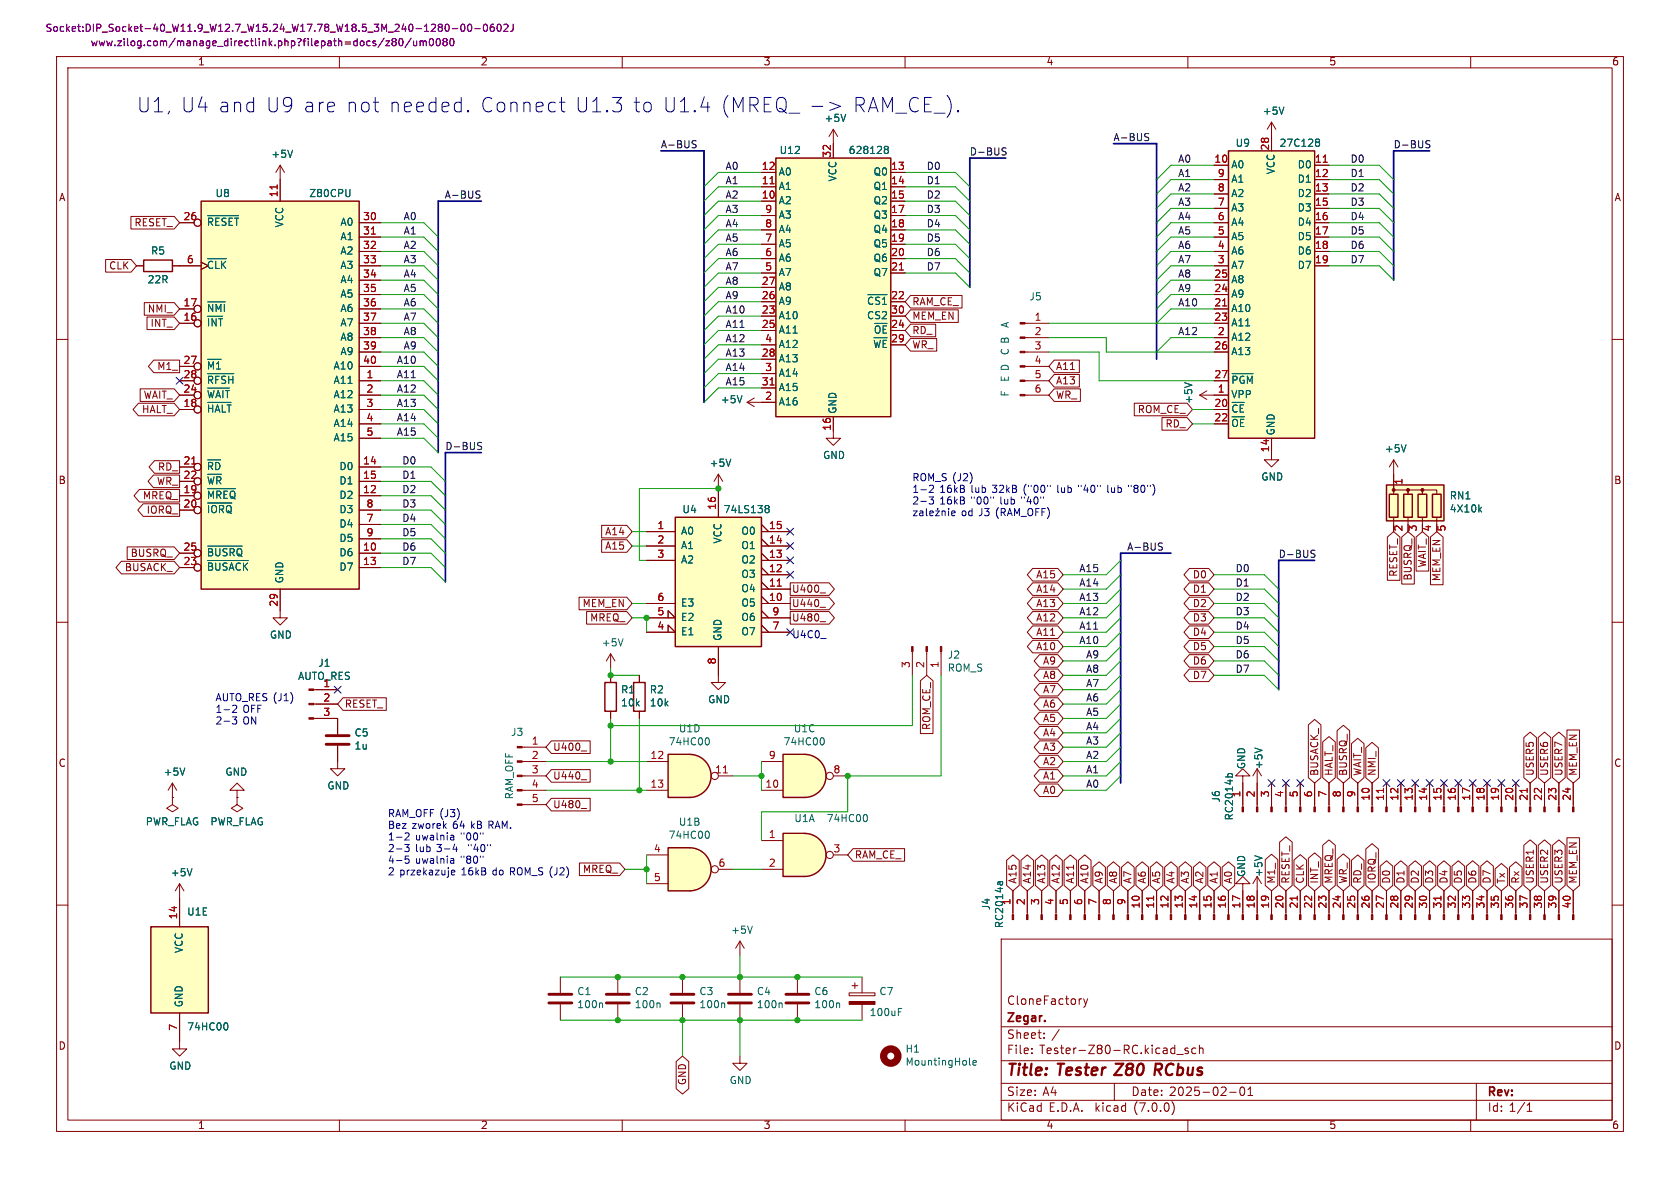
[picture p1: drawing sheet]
<svg xmlns="http://www.w3.org/2000/svg" width="297mm" height="210mm" viewBox="0 0 297 210" stroke-linecap="round" stroke-linejoin="round" font-family="sans-serif">
<defs><g id="words">
<g font-size="3.5" fill="#0000c2">
<text x="24.1" y="20.3">U1, U4 and U9 are not</text>
<text x="68" y="20.3">needed.</text>
<text x="84" y="20.3">Connect</text>
<text x="100.6" y="20.3">U1.3</text>
<text x="110.7" y="20.3">to U1.4</text>
<text x="126" y="20.3">(MREQ_ -&gt;</text>
</g>
<text font-size="3.5" fill="#006464" x="149.1" y="20.3">RAM_CE_).</text>
<g font-size="2.8" fill="#840000">
<text x="178" y="190.8">Title:</text>
<text x="187.1" y="190.8">Tester</text>
<text x="197.9" y="190.8">Z80</text>
<text x="205.4" y="190.8">RCbus</text>
</g>
<g font-size="2.1" fill="#840000">
<text x="178" y="177.9">CloneFactory</text>
<text x="178" y="183.9">Sheet:</text>
<text x="178" y="181.1">Zegar.</text>
<text x="185.9" y="183.9">/</text>
<text x="178" y="186.6">File:</text>
<text x="183.8" y="186.6">Tester-Z80-RC.kicad_sch</text>
<text x="178" y="196.8">KiCad</text>
<text x="178" y="194">Size:</text>
<text x="184.3" y="194">A4</text>
<text x="185.4" y="196.8">E.D.A.</text>
<text x="193.7" y="196.8">kicad</text>
<text x="200" y="194">Date:</text>
<text x="200.6" y="196.8">(7.0.0)</text>
<text x="206.7" y="194">2025-02-01</text>
<text x="263" y="194.2">Rev:</text>
<text x="263" y="196.8">Id: 1/1</text>
</g>
<g font-size="1.8" fill="#840084">
<text x="8" y="5.9">Socket:DIP_Socket-40_W11.9_W12.7_W15.24_W17.78_W18.5_3M_240-1280-00-0602J</text>
<text x="16" y="8.4">www.zilog.com/manage_directlink.php?filepath=docs/z80/um0080</text>
</g>
<g font-size="1.8" fill="#840000">
<text x="35" y="11.8">1</text>
<text x="85" y="11.8">2</text>
<text x="135" y="11.8">3</text>
<text x="185" y="11.8">4</text>
<text x="235" y="11.8">5</text>
<text x="285" y="11.8">6</text>
<text x="10.4" y="35.8">A</text>
<text x="285.4" y="35.8">A</text>
<text x="23.6" y="40.3">RESET_</text>
<text x="19.2" y="47.9">CLK</text>
<text x="26" y="55.5">NMI_</text>
<text x="26.5" y="58.1">INT_</text>
<text x="161.3" y="54.3">RAM_CE_</text>
<text x="161.3" y="56.8">MEM_EN</text>
<text x="161.3" y="59.3">RD_</text>
<text x="27.7" y="65.7">M1_</text>
<text x="161.3" y="61.9">WR_</text>
<text x="186.7" y="65.7">A11</text>
<text x="25.3" y="70.8">WAIT_</text>
<text x="186.7" y="70.8">WR_</text>
<text x="186.7" y="68.2">A13</text>
<text x="25" y="73.3">HALT_</text>
<text x="201" y="73.3">ROM_CE_</text>
<text x="205.9" y="75.8">RD_</text>
<text x="27.8" y="83.5">RD_</text>
<text x="10.3" y="85.8">B</text>
<text x="25.1" y="88.5">MREQ_</text>
<text x="27.6" y="86">WR_</text>
<text x="285.3" y="85.8">B</text>
<text x="25.8" y="91.1">IORQ_</text>
<text x="106.9" y="94.9">A14</text>
<text x="250.8" y="94" transform="rotate(-90 250.8 94)">3</text>
<text x="21.9" y="101.2">BUSACK_</text>
<text x="23" y="98.7">BUSRQ_</text>
<text x="106.9" y="97.4">A15</text>
<text x="252.4" y="100.5" transform="rotate(-90 252.4 100.5)">WAIT_</text>
<text x="102.9" y="107.6">MEM_EN</text>
<text x="140" y="105.1">U400_</text>
<text x="140" y="107.6">U440_</text>
<text x="183.1" y="105.1">A14</text>
<text x="183.1" y="102.5">A15</text>
<text x="183.1" y="107.6">A13</text>
<text x="210.8" y="105.1">D1</text>
<text x="210.8" y="102.5">D0</text>
<text x="210.8" y="107.6">D2</text>
<text x="247.3" y="102.1" transform="rotate(-90 247.3 102.1)">RESET_</text>
<text x="249.8" y="102.8" transform="rotate(-90 249.8 102.8)">BUSRQ_</text>
<text x="254.9" y="102.9" transform="rotate(-90 254.9 102.9)">MEM_EN</text>
<text x="104.2" y="110.1">MREQ_</text>
<text x="140" y="110.1">U480_</text>
<text x="183.1" y="112.7">A11</text>
<text x="183.1" y="110.1">A12</text>
<text x="210.8" y="110.1">D3</text>
<text x="210.8" y="112.7">D4</text>
<text x="183.1" y="115.2">A10</text>
<text x="184.3" y="117.8">A9</text>
<text x="210.8" y="117.8">D6</text>
<text x="210.8" y="115.2">D5</text>
<text x="61" y="125.4">RESET_</text>
<text x="184.3" y="120.3">A8</text>
<text x="184.3" y="122.8">A7</text>
<text x="184.3" y="125.4">A6</text>
<text x="210.8" y="120.3">D7</text>
<text x="164.7" y="129.2" transform="rotate(-90 164.7 129.2)">ROM_CE_</text>
<text x="184.3" y="130.5">A4</text>
<text x="184.3" y="127.9">A5</text>
<text x="10.3" y="135.8">C</text>
<text x="97.8" y="133">U400_</text>
<text x="184.3" y="133">A3</text>
<text x="184.3" y="135.5">A2</text>
<text x="233.3" y="137.2" transform="rotate(-90 233.3 137.2)">BUSACK_</text>
<text x="235.9" y="137.2" transform="rotate(-90 235.9 137.2)">HALT_</text>
<text x="238.4" y="137.2" transform="rotate(-90 238.4 137.2)">BUSRQ_</text>
<text x="240.9" y="137.2" transform="rotate(-90 240.9 137.2)">WAIT_</text>
<text x="243.5" y="137.2" transform="rotate(-90 243.5 137.2)">NMI_</text>
<text x="271.4" y="137.2" transform="rotate(-90 271.4 137.2)">USER5</text>
<text x="274" y="137.2" transform="rotate(-90 274 137.2)">USER6</text>
<text x="276.5" y="137.2" transform="rotate(-90 276.5 137.2)">USER7</text>
<text x="279" y="137.2" transform="rotate(-90 279 137.2)">MEM_EN</text>
<text x="285.3" y="135.8">C</text>
<text x="97.8" y="138.1">U440_</text>
<text x="97.8" y="143.2">U480_</text>
<text x="184.3" y="140.6">A0</text>
<text x="184.3" y="138.1">A1</text>
<text x="102.9" y="154.6">MREQ_</text>
<text x="151.1" y="152">RAM_CE_</text>
<text x="180" y="156.2" transform="rotate(-90 180 156.2)">A15</text>
<text x="182.5" y="156.2" transform="rotate(-90 182.5 156.2)">A14</text>
<text x="185.1" y="156.2" transform="rotate(-90 185.1 156.2)">A13</text>
<text x="187.6" y="156.2" transform="rotate(-90 187.6 156.2)">A12</text>
<text x="190.1" y="156.2" transform="rotate(-90 190.1 156.2)">A11</text>
<text x="192.7" y="156.2" transform="rotate(-90 192.7 156.2)">A10</text>
<text x="195.2" y="156.2" transform="rotate(-90 195.2 156.2)">A9</text>
<text x="197.8" y="156.2" transform="rotate(-90 197.8 156.2)">A8</text>
<text x="200.3" y="156.2" transform="rotate(-90 200.3 156.2)">A7</text>
<text x="202.8" y="156.2" transform="rotate(-90 202.8 156.2)">A6</text>
<text x="205.4" y="156.2" transform="rotate(-90 205.4 156.2)">A5</text>
<text x="207.9" y="156.2" transform="rotate(-90 207.9 156.2)">A4</text>
<text x="210.5" y="156.2" transform="rotate(-90 210.5 156.2)">A3</text>
<text x="213" y="156.2" transform="rotate(-90 213 156.2)">A2</text>
<text x="215.5" y="156.2" transform="rotate(-90 215.5 156.2)">A1</text>
<text x="218.1" y="156.2" transform="rotate(-90 218.1 156.2)">A0</text>
<text x="225.7" y="156.2" transform="rotate(-90 225.7 156.2)">M1_</text>
<text x="228.2" y="156.2" transform="rotate(-90 228.2 156.2)">RESET_</text>
<text x="230.8" y="156.2" transform="rotate(-90 230.8 156.2)">CLK</text>
<text x="233.3" y="156.2" transform="rotate(-90 233.3 156.2)">INT_</text>
<text x="235.9" y="156.2" transform="rotate(-90 235.9 156.2)">MREQ_</text>
<text x="238.4" y="156.2" transform="rotate(-90 238.4 156.2)">WR_</text>
<text x="240.9" y="156.2" transform="rotate(-90 240.9 156.2)">RD_</text>
<text x="243.5" y="156.2" transform="rotate(-90 243.5 156.2)">IORQ_</text>
<text x="246" y="156.2" transform="rotate(-90 246 156.2)">D0</text>
<text x="248.6" y="156.2" transform="rotate(-90 248.6 156.2)">D1</text>
<text x="251.1" y="156.2" transform="rotate(-90 251.1 156.2)">D2</text>
<text x="253.6" y="156.2" transform="rotate(-90 253.6 156.2)">D3</text>
<text x="256.2" y="156.2" transform="rotate(-90 256.2 156.2)">D4</text>
<text x="258.7" y="156.2" transform="rotate(-90 258.7 156.2)">D5</text>
<text x="261.3" y="156.2" transform="rotate(-90 261.3 156.2)">D6</text>
<text x="263.8" y="156.2" transform="rotate(-90 263.8 156.2)">D7</text>
<text x="266.3" y="156.2" transform="rotate(-90 266.3 156.2)">Tx</text>
<text x="268.9" y="156.2" transform="rotate(-90 268.9 156.2)">Rx</text>
<text x="271.4" y="156.2" transform="rotate(-90 271.4 156.2)">USER1</text>
<text x="274" y="156.2" transform="rotate(-90 274 156.2)">USER2</text>
<text x="276.5" y="156.2" transform="rotate(-90 276.5 156.2)">USER3</text>
<text x="279" y="156.2" transform="rotate(-90 279 156.2)">MEM_EN</text>
<text x="10.3" y="185.8">D</text>
<text x="285.3" y="185.8">D</text>
<text x="121.6" y="192" transform="rotate(-90 121.6 192)">GND</text>
<text x="35" y="199.8">1</text>
<text x="85" y="199.8">2</text>
<text x="135" y="199.8">3</text>
<text x="185" y="199.8">4</text>
<text x="235" y="199.8">5</text>
<text x="285" y="199.8">6</text>
</g>
<g font-size="1.8" fill="#006464">
<text x="145.7" y="21.8">+5V</text>
<text x="223.2" y="20.6">+5V</text>
<text x="47.9" y="28.2">+5V</text>
<text x="137.8" y="27.5">U12</text>
<text x="150" y="27.5">628128</text>
<text x="218.4" y="26.2">U9</text>
<text x="226.1" y="26.2">27C128</text>
<text x="38" y="35.1">U8</text>
<text x="54.6" y="35.1">Z80CPU</text>
<text x="137.7" y="33.8">A1</text>
<text x="137.7" y="31.3">A0</text>
<text x="148.1" y="32.2" transform="rotate(-90 148.1 32.2)">VCC</text>
<text x="154.3" y="31.3">Q0</text>
<text x="154.3" y="33.8">Q1</text>
<text x="217.7" y="30">A0</text>
<text x="217.7" y="35.1">A2</text>
<text x="217.7" y="32.6">A1</text>
<text x="225.6" y="30.9" transform="rotate(-90 225.6 30.9)">VCC</text>
<text x="229.3" y="30">D0</text>
<text x="229.3" y="32.6">D1</text>
<text x="229.3" y="35.1">D2</text>
<text x="36.6" y="40.8">~{RESET}</text>
<text x="50.4" y="40.3" transform="rotate(-90 50.4 40.3)">VCC</text>
<text x="60.1" y="40.2">A0</text>
<text x="137.7" y="36.4">A2</text>
<text x="137.7" y="41.5">A4</text>
<text x="137.7" y="38.9">A3</text>
<text x="154.3" y="36.4">Q2</text>
<text x="154.3" y="38.9">Q3</text>
<text x="154.3" y="41.5">Q4</text>
<text x="217.7" y="40.2">A4</text>
<text x="217.7" y="37.7">A3</text>
<text x="229.3" y="37.7">D3</text>
<text x="229.3" y="40.2">D4</text>
<text x="26.6" y="45.3">R5</text>
<text x="60.1" y="42.7">A1</text>
<text x="60.1" y="45.3">A2</text>
<text x="60.1" y="47.8">A3</text>
<text x="137.7" y="46.5">A6</text>
<text x="137.7" y="44">A5</text>
<text x="154.3" y="44">Q5</text>
<text x="154.3" y="46.5">Q6</text>
<text x="217.7" y="47.8">A7</text>
<text x="217.7" y="45.3">A6</text>
<text x="217.7" y="42.7">A5</text>
<text x="229.3" y="42.7">D5</text>
<text x="229.3" y="45.3">D6</text>
<text x="229.3" y="47.8">D7</text>
<text x="26" y="50.4">22R</text>
<text x="36.6" y="48.4">~{CLK}</text>
<text x="60.1" y="50.4">A4</text>
<text x="60.1" y="52.9">A5</text>
<text x="137.7" y="51.6">A8</text>
<text x="137.7" y="49.1">A7</text>
<text x="154.3" y="49.1">Q7</text>
<text x="181.9" y="53.4">J5</text>
<text x="217.7" y="52.9">A9</text>
<text x="217.7" y="50.4">A8</text>
<text x="36.6" y="56">~{NMI}</text>
<text x="60.1" y="55.4">A6</text>
<text x="60.1" y="58">A7</text>
<text x="137.7" y="56.7">A10</text>
<text x="137.7" y="59.2">A11</text>
<text x="137.7" y="54.2">A9</text>
<text x="153.2" y="54.8">~{CS1}</text>
<text x="153.2" y="56.7">CS2</text>
<text x="154.4" y="59.9">~{OE}</text>
<text x="178.6" y="57" transform="rotate(-90 178.6 57)">A</text>
<text x="217.7" y="55.4">A10</text>
<text x="217.7" y="58">A11</text>
<text x="58.8" y="65.6">A10</text>
<text x="60.1" y="60.5">A8</text>
<text x="60.1" y="63.1">A9</text>
<text x="137.7" y="64.3">A13</text>
<text x="137.7" y="61.8">A12</text>
<text x="154.2" y="62.4">~{WE}</text>
<text x="178.6" y="62.2" transform="rotate(-90 178.6 62.2)">C B</text>
<text x="217.7" y="60.5">A12</text>
<text x="217.7" y="63.1">A13</text>
<text x="36.6" y="71.3">~{WAIT}</text>
<text x="36.6" y="66.2">~{M1}</text>
<text x="36.6" y="68.7">~{RFSH}</text>
<text x="58.8" y="68.1">A11</text>
<text x="58.8" y="70.7">A12</text>
<text x="127.4" y="71.6">+5V</text>
<text x="137.7" y="71.9">A16</text>
<text x="137.7" y="66.9">A14</text>
<text x="137.7" y="69.4">A15</text>
<text x="178.6" y="70.2" transform="rotate(-90 178.6 70.2)">F</text>
<text x="178.6" y="67.3" transform="rotate(-90 178.6 67.3)">E D</text>
<text x="211.1" y="71.5" transform="rotate(-90 211.1 71.5)">+5V</text>
<text x="217.7" y="70.7">VPP</text>
<text x="217.7" y="68.7">~{PGM}</text>
<text x="58.8" y="73.2">A13</text>
<text x="58.8" y="75.8">A14</text>
<text x="148.1" y="73.2" transform="rotate(-90 148.1 73.2)">GND</text>
<text x="217.7" y="73.8">~{CE}</text>
<text x="217.7" y="76.4">~{OE}</text>
<text x="225.6" y="77" transform="rotate(-90 225.6 77)">GND</text>
<text x="36.6" y="84">~{RD}</text>
<text x="58.8" y="78.3">A15</text>
<text x="59.9" y="83.4">D0</text>
<text x="125.4" y="82.8">+5V</text>
<text x="145.4" y="81.4">GND</text>
<text x="244.8" y="80.3">+5V</text>
<text x="36.6" y="89.1">~{MREQ}</text>
<text x="36.6" y="86.5">~{WR}</text>
<text x="59.9" y="88.5">D2</text>
<text x="59.9" y="85.9">D1</text>
<text x="222.9" y="85.2">GND</text>
<text x="256.2" y="88.6">RN1</text>
<text x="36.6" y="91.6">~{IORQ}</text>
<text x="59.9" y="93.5">D4</text>
<text x="59.9" y="91">D3</text>
<text x="120.4" y="94.8">A0</text>
<text x="120.6" y="91">U4</text>
<text x="127.9" y="91">74LS138</text>
<text x="130.9" y="94.8">O0</text>
<text x="256.2" y="90.9">4X10k</text>
<text x="36.6" y="101.8">~{BUSACK}</text>
<text x="36.6" y="99.2">~{BUSRQ}</text>
<text x="59.9" y="98.6">D6</text>
<text x="59.9" y="101.2">D7</text>
<text x="59.9" y="96.1">D5</text>
<text x="120.4" y="97.3">A1</text>
<text x="120.4" y="99.9">A2</text>
<text x="127.8" y="96.2" transform="rotate(-90 127.8 96.2)">VCC</text>
<text x="130.9" y="99.9">O2</text>
<text x="130.9" y="97.3">O1</text>
<text x="50.4" y="103.1" transform="rotate(-90 50.4 103.1)">GND</text>
<text x="120.4" y="107.5">E3</text>
<text x="130.9" y="107.5">O5</text>
<text x="130.9" y="105">O4</text>
<text x="130.9" y="102.4">O3</text>
<text x="47.7" y="113.2">GND</text>
<text x="120.4" y="112.6">E1</text>
<text x="120.4" y="110">E2</text>
<text x="127.8" y="113.3" transform="rotate(-90 127.8 113.3)">GND</text>
<text x="130.9" y="112.6">O7</text>
<text x="130.9" y="110">O6</text>
<text x="56.2" y="118.1">J1</text>
<text x="106.3" y="114.5">+5V</text>
<text x="167.5" y="116.7">J2</text>
<text x="167.5" y="119">ROM_S</text>
<text x="52.6" y="120.5">AUTO_RES</text>
<text x="109.7" y="122.8">R1</text>
<text x="109.7" y="125.2">10k</text>
<text x="114.8" y="122.8">R2</text>
<text x="114.8" y="125.2">10k</text>
<text x="125.1" y="124.6">GND</text>
<text x="62.6" y="130.5">C5</text>
<text x="90.3" y="130.4">J3</text>
<text x="120" y="129.7">U1D</text>
<text x="140.3" y="129.7">U1C</text>
<text x="28.9" y="137.4">+5V</text>
<text x="39.8" y="137.4">GND</text>
<text x="62.6" y="132.8">1u</text>
<text x="118.1" y="132">74HC00</text>
<text x="138.5" y="132">74HC00</text>
<text x="220.4" y="136" transform="rotate(-90 220.4 136)">GND</text>
<text x="223.5" y="136" transform="rotate(-90 223.5 136)">+5V</text>
<text x="57.8" y="139.8">GND</text>
<text x="91" y="141.4" transform="rotate(-90 91 141.4)">RAM_OFF</text>
<text x="215.9" y="141.9" transform="rotate(-90 215.9 141.9)">J6</text>
<text x="25.7" y="146.2">PWR_FLAG</text>
<text x="37.1" y="146.2">PWR_FLAG</text>
<text x="118.1" y="148.6">74HC00</text>
<text x="120" y="146.2">U1B</text>
<text x="140.4" y="145.6">U1A</text>
<text x="146.1" y="145.6">74HC00</text>
<text x="218.2" y="145.1" transform="rotate(-90 218.2 145.1)">RC2014b</text>
<text x="30.1" y="155.2">+5V</text>
<text x="220.4" y="155.1" transform="rotate(-90 220.4 155.1)">GND</text>
<text x="223.5" y="155.1" transform="rotate(-90 223.5 155.1)">+5V</text>
<text x="175.3" y="161" transform="rotate(-90 175.3 161)">J4</text>
<text x="33" y="162.1">U1E</text>
<text x="129.2" y="165.3">+5V</text>
<text x="177.6" y="164.1" transform="rotate(-90 177.6 164.1)">RC2014a</text>
<text x="32.6" y="168.6" transform="rotate(-90 32.6 168.6)">VCC</text>
<text x="32.6" y="178.1" transform="rotate(-90 32.6 178.1)">GND</text>
<text x="102" y="176.2">C1</text>
<text x="102" y="178.5">100n</text>
<text x="112.1" y="176.2">C2</text>
<text x="112.1" y="178.5">100n</text>
<text x="123.6" y="176.2">C3</text>
<text x="123.6" y="178.5">100n</text>
<text x="133.7" y="176.2">C4</text>
<text x="133.7" y="178.5">100n</text>
<text x="143.9" y="176.2">C6</text>
<text x="143.9" y="178.5">100n</text>
<text x="153.7" y="179.9">100uF</text>
<text x="155.4" y="176.2">C7</text>
<text x="33" y="182.4">74HC00</text>
<text x="29.9" y="189.4">GND</text>
<text x="128.9" y="191.9">GND</text>
<text x="160" y="186.3">H1</text>
<text x="160" y="188.7">MountingHole</text>
</g>
<g font-size="1.8" fill="#0f0f0f">
<text x="116.8" y="26.4">A-BUS</text>
<text x="171.4" y="27.7">D-BUS</text>
<text x="196.8" y="25.1">A-BUS</text>
<text x="208.3" y="28.9">A0</text>
<text x="238.8" y="28.9">D0</text>
<text x="246.4" y="26.4">D-BUS</text>
<text x="78.5" y="35.3">A-BUS</text>
<text x="128.3" y="32.8">A1</text>
<text x="128.3" y="30.2">A0</text>
<text x="128.3" y="35.3">A2</text>
<text x="163.8" y="30.2">D0</text>
<text x="163.8" y="32.8">D1</text>
<text x="163.8" y="35.3">D2</text>
<text x="208.3" y="31.5">A1</text>
<text x="208.3" y="34">A2</text>
<text x="238.8" y="34">D2</text>
<text x="238.8" y="31.5">D1</text>
<text x="71.2" y="39.1">A0</text>
<text x="71.2" y="41.6">A1</text>
<text x="128.3" y="40.4">A4</text>
<text x="128.3" y="37.8">A3</text>
<text x="163.8" y="40.4">D4</text>
<text x="163.8" y="37.8">D3</text>
<text x="208.3" y="36.6">A3</text>
<text x="208.3" y="41.6">A5</text>
<text x="208.3" y="39.1">A4</text>
<text x="238.8" y="36.6">D3</text>
<text x="238.8" y="39.1">D4</text>
<text x="238.8" y="41.6">D5</text>
<text x="71.2" y="46.7">A3</text>
<text x="71.2" y="44.2">A2</text>
<text x="128.3" y="42.9">A5</text>
<text x="128.3" y="45.5">A6</text>
<text x="128.3" y="48">A7</text>
<text x="163.8" y="42.9">D5</text>
<text x="163.8" y="45.5">D6</text>
<text x="163.8" y="48">D7</text>
<text x="208.3" y="46.7">A7</text>
<text x="208.3" y="44.2">A6</text>
<text x="238.8" y="46.7">D7</text>
<text x="238.8" y="44.2">D6</text>
<text x="71.2" y="51.8">A5</text>
<text x="71.2" y="49.3">A4</text>
<text x="128.3" y="53.1">A9</text>
<text x="128.3" y="50.5">A8</text>
<text x="208.3" y="51.8">A9</text>
<text x="208.3" y="49.3">A8</text>
<text x="71.2" y="54.3">A6</text>
<text x="71.2" y="56.9">A7</text>
<text x="71.2" y="59.4">A8</text>
<text x="128.3" y="58.2">A11</text>
<text x="128.3" y="55.6">A10</text>
<text x="208.3" y="54.3">A10</text>
<text x="208.3" y="59.4">A12</text>
<text x="70" y="64.5">A10</text>
<text x="71.2" y="62">A9</text>
<text x="128.3" y="60.7">A12</text>
<text x="128.3" y="65.8">A14</text>
<text x="128.3" y="63.2">A13</text>
<text x="70" y="69.6">A12</text>
<text x="70" y="67">A11</text>
<text x="128.3" y="68.3">A15</text>
<text x="70" y="74.7">A14</text>
<text x="70" y="72.1">A13</text>
<text x="70" y="77.2">A15</text>
<text x="71.1" y="82.3">D0</text>
<text x="78.7" y="79.7">D-BUS</text>
<text x="71.1" y="89.9">D3</text>
<text x="71.1" y="87.4">D2</text>
<text x="71.1" y="84.8">D1</text>
<text x="71.1" y="95">D5</text>
<text x="71.1" y="92.4">D4</text>
<text x="71.1" y="97.5">D6</text>
<text x="71.1" y="100.1">D7</text>
<text x="190.7" y="101.3">A15</text>
<text x="199.1" y="97.5">A-BUS</text>
<text x="218.4" y="101.3">D0</text>
<text x="226.1" y="98.8">D-BUS</text>
<text x="190.7" y="103.9">A14</text>
<text x="190.7" y="106.4">A13</text>
<text x="218.4" y="106.4">D2</text>
<text x="218.4" y="103.9">D1</text>
<text x="190.7" y="109">A12</text>
<text x="190.7" y="111.5">A11</text>
<text x="218.4" y="109">D3</text>
<text x="218.4" y="111.5">D4</text>
<text x="190.7" y="114">A10</text>
<text x="191.9" y="116.6">A9</text>
<text x="191.9" y="119.1">A8</text>
<text x="218.4" y="116.6">D6</text>
<text x="218.4" y="119.1">D7</text>
<text x="218.4" y="114">D5</text>
<text x="191.9" y="124.2">A6</text>
<text x="191.9" y="121.7">A7</text>
<text x="191.9" y="131.8">A3</text>
<text x="191.9" y="126.7">A5</text>
<text x="191.9" y="129.3">A4</text>
<text x="191.9" y="134.4">A2</text>
<text x="191.9" y="136.9">A1</text>
<text x="191.9" y="139.4">A0</text>
</g>
<g font-size="1.8" fill="#a90000">
<text x="147.1" y="27.9" transform="rotate(-90 147.1 27.9)">32</text>
<text x="214.6" y="29">10</text>
<text x="224.5" y="26.7" transform="rotate(-90 224.5 26.7)">28</text>
<text x="232.4" y="29">11</text>
<text x="49.3" y="34.9" transform="rotate(-90 49.3 34.9)">11</text>
<text x="134.6" y="35.3">10</text>
<text x="134.6" y="32.8">11</text>
<text x="134.6" y="30.2">12</text>
<text x="157.5" y="30.2">13</text>
<text x="157.5" y="32.8">14</text>
<text x="157.5" y="35.3">15</text>
<text x="215.2" y="34">8</text>
<text x="215.2" y="31.5">9</text>
<text x="232.4" y="31.5">12</text>
<text x="232.4" y="34">13</text>
<text x="32.4" y="39.1">26</text>
<text x="64.1" y="39.1">30</text>
<text x="64.1" y="41.7">31</text>
<text x="135.2" y="40.4">8</text>
<text x="135.2" y="37.8">9</text>
<text x="157.5" y="37.8">17</text>
<text x="157.5" y="40.4">18</text>
<text x="215.2" y="41.7">5</text>
<text x="215.2" y="39.1">6</text>
<text x="215.2" y="36.6">7</text>
<text x="232.4" y="36.6">15</text>
<text x="232.4" y="39.1">16</text>
<text x="232.4" y="41.7">17</text>
<text x="33" y="46.7">6</text>
<text x="64.1" y="44.2">32</text>
<text x="64.1" y="46.7">33</text>
<text x="135.2" y="45.5">6</text>
<text x="135.2" y="42.9">7</text>
<text x="157.5" y="42.9">19</text>
<text x="157.5" y="45.5">20</text>
<text x="215.2" y="46.7">3</text>
<text x="215.2" y="44.2">4</text>
<text x="232.4" y="44.2">18</text>
<text x="232.4" y="46.7">19</text>
<text x="64.1" y="49.3">34</text>
<text x="64.1" y="51.8">35</text>
<text x="134.6" y="53.1">26</text>
<text x="134.6" y="50.5">27</text>
<text x="135.2" y="48">5</text>
<text x="157.5" y="48">21</text>
<text x="157.5" y="53.1">22</text>
<text x="214.6" y="51.8">24</text>
<text x="214.6" y="49.3">25</text>
<text x="32.4" y="56.9">16</text>
<text x="32.4" y="54.4">17</text>
<text x="64.1" y="54.4">36</text>
<text x="64.1" y="56.9">37</text>
<text x="64.1" y="59.4">38</text>
<text x="134.6" y="55.6">23</text>
<text x="134.6" y="58.2">25</text>
<text x="157.5" y="58.2">24</text>
<text x="157.5" y="55.6">30</text>
<text x="182.8" y="56.9">1</text>
<text x="182.8" y="59.4">2</text>
<text x="214.6" y="54.4">21</text>
<text x="214.6" y="56.9">23</text>
<text x="215.2" y="59.4">2</text>
<text x="32.4" y="64.5">27</text>
<text x="64.1" y="62">39</text>
<text x="64.1" y="64.5">40</text>
<text x="134.6" y="63.2">28</text>
<text x="135.2" y="65.8">3</text>
<text x="135.2" y="60.7">4</text>
<text x="157.5" y="60.7">29</text>
<text x="182.8" y="62">3</text>
<text x="182.8" y="64.5">4</text>
<text x="214.6" y="62">26</text>
<text x="32.4" y="69.6">24</text>
<text x="32.4" y="67.1">28</text>
<text x="64.7" y="67.1">1</text>
<text x="64.7" y="69.6">2</text>
<text x="134.6" y="68.3">31</text>
<text x="135.2" y="70.9">2</text>
<text x="182.8" y="67.1">5</text>
<text x="182.8" y="69.6">6</text>
<text x="214.6" y="67.1">27</text>
<text x="215.2" y="69.6">1</text>
<text x="32.4" y="72.1">18</text>
<text x="64.7" y="72.1">3</text>
<text x="64.7" y="74.7">4</text>
<text x="64.7" y="77.2">5</text>
<text x="147.1" y="76.2" transform="rotate(-90 147.1 76.2)">16</text>
<text x="214.6" y="72.1">20</text>
<text x="214.6" y="74.7">22</text>
<text x="32.4" y="82.3">21</text>
<text x="64.1" y="82.3">14</text>
<text x="224.5" y="80" transform="rotate(-90 224.5 80)">14</text>
<text x="32.4" y="87.4">19</text>
<text x="32.4" y="89.9">20</text>
<text x="32.4" y="84.8">22</text>
<text x="64.1" y="87.4">12</text>
<text x="64.1" y="84.8">15</text>
<text x="64.7" y="89.9">8</text>
<text x="248.3" y="85.8" transform="rotate(-90 248.3 85.8)">1</text>
<text x="64.7" y="92.5">7</text>
<text x="64.7" y="95">9</text>
<text x="116.2" y="93.7">1</text>
<text x="126.7" y="90.2" transform="rotate(-90 126.7 90.2)">16</text>
<text x="135.9" y="93.7">15</text>
<text x="248.3" y="94" transform="rotate(-90 248.3 94)">2</text>
<text x="253.4" y="94" transform="rotate(-90 253.4 94)">4</text>
<text x="255.9" y="94" transform="rotate(-90 255.9 94)">5</text>
<text x="32.4" y="100.1">23</text>
<text x="32.4" y="97.5">25</text>
<text x="64.1" y="97.5">10</text>
<text x="64.1" y="100.1">13</text>
<text x="116.2" y="96.3">2</text>
<text x="116.2" y="98.8">3</text>
<text x="135.9" y="101.3">12</text>
<text x="135.9" y="98.8">13</text>
<text x="135.9" y="96.3">14</text>
<text x="49.3" y="107.3" transform="rotate(-90 49.3 107.3)">29</text>
<text x="116.2" y="106.4">6</text>
<text x="135.9" y="106.4">10</text>
<text x="135.9" y="103.9">11</text>
<text x="116.2" y="111.5">4</text>
<text x="116.2" y="109">5</text>
<text x="136.5" y="111.5">7</text>
<text x="136.5" y="109">9</text>
<text x="126.7" y="117.5" transform="rotate(-90 126.7 117.5)">8</text>
<text x="161" y="118.1" transform="rotate(-90 161 118.1)">3</text>
<text x="163.6" y="118.1" transform="rotate(-90 163.6 118.1)">2</text>
<text x="166.1" y="118.1" transform="rotate(-90 166.1 118.1)">1</text>
<text x="57.1" y="121.7">1</text>
<text x="57.1" y="124.2">2</text>
<text x="57.1" y="126.7">3</text>
<text x="93.9" y="131.8">1</text>
<text x="93.9" y="134.4">2</text>
<text x="93.9" y="136.9">3</text>
<text x="114.9" y="134.4">12</text>
<text x="126.4" y="136.9">11</text>
<text x="135.9" y="134.4">9</text>
<text x="147.3" y="136.9">8</text>
<text x="93.9" y="139.4">4</text>
<text x="93.9" y="142">5</text>
<text x="114.9" y="139.4">13</text>
<text x="135.3" y="139.4">10</text>
<text x="219.5" y="141" transform="rotate(-90 219.5 141)">1</text>
<text x="222" y="141" transform="rotate(-90 222 141)">2</text>
<text x="224.5" y="141" transform="rotate(-90 224.5 141)">3</text>
<text x="227.1" y="141" transform="rotate(-90 227.1 141)">4</text>
<text x="229.6" y="141" transform="rotate(-90 229.6 141)">5</text>
<text x="232.2" y="141" transform="rotate(-90 232.2 141)">6</text>
<text x="234.7" y="141" transform="rotate(-90 234.7 141)">7</text>
<text x="237.2" y="141" transform="rotate(-90 237.2 141)">8</text>
<text x="239.8" y="141" transform="rotate(-90 239.8 141)">9</text>
<text x="242.3" y="141.6" transform="rotate(-90 242.3 141.6)">10</text>
<text x="244.9" y="141.6" transform="rotate(-90 244.9 141.6)">11</text>
<text x="247.4" y="141.6" transform="rotate(-90 247.4 141.6)">12</text>
<text x="249.9" y="141.6" transform="rotate(-90 249.9 141.6)">13</text>
<text x="252.5" y="141.6" transform="rotate(-90 252.5 141.6)">14</text>
<text x="255" y="141.6" transform="rotate(-90 255 141.6)">15</text>
<text x="257.6" y="141.6" transform="rotate(-90 257.6 141.6)">16</text>
<text x="260.1" y="141.6" transform="rotate(-90 260.1 141.6)">17</text>
<text x="262.6" y="141.6" transform="rotate(-90 262.6 141.6)">18</text>
<text x="265.2" y="141.6" transform="rotate(-90 265.2 141.6)">19</text>
<text x="267.7" y="141.6" transform="rotate(-90 267.7 141.6)">20</text>
<text x="270.3" y="141.6" transform="rotate(-90 270.3 141.6)">21</text>
<text x="272.8" y="141.6" transform="rotate(-90 272.8 141.6)">22</text>
<text x="275.3" y="141.6" transform="rotate(-90 275.3 141.6)">23</text>
<text x="277.9" y="141.6" transform="rotate(-90 277.9 141.6)">24</text>
<text x="135.9" y="148.3">1</text>
<text x="115.5" y="150.9">4</text>
<text x="115.5" y="156">5</text>
<text x="127" y="153.4">6</text>
<text x="135.9" y="153.4">2</text>
<text x="147.3" y="150.9">3</text>
<text x="178.8" y="160.1" transform="rotate(-90 178.8 160.1)">1</text>
<text x="181.4" y="160.1" transform="rotate(-90 181.4 160.1)">2</text>
<text x="183.9" y="160.1" transform="rotate(-90 183.9 160.1)">3</text>
<text x="186.4" y="160.1" transform="rotate(-90 186.4 160.1)">4</text>
<text x="189" y="160.1" transform="rotate(-90 189 160.1)">5</text>
<text x="191.5" y="160.1" transform="rotate(-90 191.5 160.1)">6</text>
<text x="194.1" y="160.1" transform="rotate(-90 194.1 160.1)">7</text>
<text x="196.6" y="160.1" transform="rotate(-90 196.6 160.1)">8</text>
<text x="199.1" y="160.1" transform="rotate(-90 199.1 160.1)">9</text>
<text x="201.7" y="160.7" transform="rotate(-90 201.7 160.7)">10</text>
<text x="204.2" y="160.7" transform="rotate(-90 204.2 160.7)">11</text>
<text x="206.8" y="160.7" transform="rotate(-90 206.8 160.7)">12</text>
<text x="209.3" y="160.7" transform="rotate(-90 209.3 160.7)">13</text>
<text x="211.8" y="160.7" transform="rotate(-90 211.8 160.7)">14</text>
<text x="214.4" y="160.7" transform="rotate(-90 214.4 160.7)">15</text>
<text x="216.9" y="160.7" transform="rotate(-90 216.9 160.7)">16</text>
<text x="219.5" y="160.7" transform="rotate(-90 219.5 160.7)">17</text>
<text x="222" y="160.7" transform="rotate(-90 222 160.7)">18</text>
<text x="224.5" y="160.7" transform="rotate(-90 224.5 160.7)">19</text>
<text x="227.1" y="160.7" transform="rotate(-90 227.1 160.7)">20</text>
<text x="229.6" y="160.7" transform="rotate(-90 229.6 160.7)">21</text>
<text x="232.2" y="160.7" transform="rotate(-90 232.2 160.7)">22</text>
<text x="234.7" y="160.7" transform="rotate(-90 234.7 160.7)">23</text>
<text x="237.2" y="160.7" transform="rotate(-90 237.2 160.7)">24</text>
<text x="239.8" y="160.7" transform="rotate(-90 239.8 160.7)">25</text>
<text x="242.3" y="160.7" transform="rotate(-90 242.3 160.7)">26</text>
<text x="244.9" y="160.7" transform="rotate(-90 244.9 160.7)">27</text>
<text x="247.4" y="160.7" transform="rotate(-90 247.4 160.7)">28</text>
<text x="249.9" y="160.7" transform="rotate(-90 249.9 160.7)">29</text>
<text x="252.5" y="160.7" transform="rotate(-90 252.5 160.7)">30</text>
<text x="255" y="160.7" transform="rotate(-90 255 160.7)">31</text>
<text x="257.6" y="160.7" transform="rotate(-90 257.6 160.7)">32</text>
<text x="260.1" y="160.7" transform="rotate(-90 260.1 160.7)">33</text>
<text x="262.6" y="160.7" transform="rotate(-90 262.6 160.7)">34</text>
<text x="265.2" y="160.7" transform="rotate(-90 265.2 160.7)">35</text>
<text x="267.7" y="160.7" transform="rotate(-90 267.7 160.7)">36</text>
<text x="270.3" y="160.7" transform="rotate(-90 270.3 160.7)">37</text>
<text x="272.8" y="160.7" transform="rotate(-90 272.8 160.7)">38</text>
<text x="275.3" y="160.7" transform="rotate(-90 275.3 160.7)">39</text>
<text x="277.9" y="160.7" transform="rotate(-90 277.9 160.7)">40</text>
<text x="31.5" y="162.6" transform="rotate(-90 31.5 162.6)">14</text>
<text x="31.5" y="182.3" transform="rotate(-90 31.5 182.3)">7</text>
</g>
<g font-size="1.8" fill="#0000c2">
<text x="161.3" y="85.3">ROM_S (J2)</text>
<text x="161.3" y="87.3">1-2</text>
<text x="161.3" y="89.4">2-3</text>
<text x="166.2" y="87.3">16kB</text>
<text x="166.2" y="89.4">16kB</text>
<text x="171.8" y="87.3">lub</text>
<text x="171.8" y="89.4">&quot;00&quot;</text>
<text x="175.6" y="87.3">32kB</text>
<text x="177" y="89.4">lub</text>
<text x="180.9" y="89.4">&quot;40&quot;</text>
<text x="181.2" y="87.3">(&quot;00&quot;</text>
<text x="187.3" y="87.3">lub</text>
<text x="191.2" y="87.3">&quot;40&quot;</text>
<text x="196.4" y="87.3">lub</text>
<text x="200.3" y="87.3">&quot;80&quot;)</text>
<text x="170" y="91.4">od</text>
<text x="139.9" y="113">U4C0_</text>
<text x="38.1" y="124.2">AUTO_RES (J1)</text>
<text x="38.1" y="126.2">1-2</text>
<text x="38.1" y="128.3">2-3</text>
<text x="43" y="126.2">OFF</text>
<text x="43" y="128.3">ON</text>
<text x="68.6" y="144.7">RAM_OFF (J3)</text>
<text x="68.6" y="146.7">Bez zworek</text>
<text x="68.6" y="148.8">1-2</text>
<text x="73.5" y="148.8">uwalnia</text>
<text x="80.2" y="146.7">64</text>
<text x="81.5" y="148.8">&quot;00&quot;</text>
<text x="83.5" y="146.7">kB RAM.</text>
<text x="68.6" y="150.8">2-3</text>
<text x="68.6" y="152.9">4-5</text>
<text x="68.6" y="154.9">2 przekazuje</text>
<text x="73.5" y="150.8">lub</text>
<text x="73.5" y="152.9">uwalnia</text>
<text x="77.3" y="150.8">3-4</text>
<text x="81.5" y="152.9">&quot;80&quot;</text>
<text x="81.7" y="154.9">16kB</text>
<text x="83.1" y="150.8">&quot;40&quot;</text>
<text x="87.3" y="154.9">do ROM_S (J2)</text>
</g>
</g></defs>
<g fill="none" stroke="#840000" stroke-width=".18">
<path d="M10 10h277v190h-277zM12 12h273v186h-273zM60 10v2M110 10v2M160 10v2M210 10v2M260 10v2M10 60h2M285 60h2M224.8 80v1.3h1.3l-1.3 1.3-1.3-1.3h1.3M10 110h2M107.9 115.6l-.7 1.2"/>
<path d="M107.9 115.6v2.5M107.9 115.6l.8 1.2M285 110h2M92.3 139.7h4.2M92.3 137.2h4.2M92.3 134.6h4.2M92.3 132.1h4.2M10 160h2M30.5 141v1.2l1 .7-1 .6-1-.6 1-.7M30.5 141h.1M92.3 142.2h4.2M285 160h2"/>
<path d="M109.2 172.7v2.8M109.2 177.5v2.8M141 172.7v2.8M141 177.5v2.8M177 166h108v32h-108zM191.1 176.6h.1M191.6 176.6l.3 1M191.9 177.6l-.1 .3-.2 .2M192.3 176.6l-.4 1M60 198v2M110 198v2M160 198v2"/>
<path d="M177 194.5h108M177 191.5h108M177 187.5h108M177 181.5h108M182.4 186.1v.2M182.4 185.3v.2M184.6 183.4v.2M184.6 182.6v.2M197 191.5v3M207.2 194.8a1.74 1.74 0 0 1 0 2.2M208 186.4h1.2M210 198v2"/>
<path d="M210 185.3h-.3l-.2 .2v.2l.5 .1v.4h-.5M211.4 185.3h-.4l-.3 .2v.5l.1 .2h.6M212 185.4l.3-.1h.3l.1 1M212 184.8v1.5M217.4 193.1h1.1M219.4 192.2h.1a.81 .81 0 0 1 .6 .6 .81 .81 0 0 1-.3 .8l-.1 .1a.81 .81 0 0 1-.6-.7 .81 .81 0 0 1 .3-.8zM220.6 193.7h.9M220.6 192.6l.4-.4v1.5M260 198v2M261 191.5v6.5M270 196.5h.8M270 195.4l.4-.4v1.5"/>
</g>
<path d="M204.2 189.1h.8M205.1 188h-.8l-.2 2" fill="none" stroke="#840000" stroke-width=".4"/>
<path d="M107.2 177.3h4.1M107.2 175.8h4.1M138.9 177.3h4.1M138.9 175.8h4.1" fill="none" stroke="#840000" stroke-width=".51"/>
<path d="M110.1 112.9l-.4 1.3M116.5 177.3l.2 .2v.6M148.3 177.3l.1 .2v.6" fill="none" stroke="#006464" stroke-width=".18"/>
<g fill="#840000" stroke="#840000" stroke-width=".18">
<path d="M91.4 142.1h.9v.3h-.9z"/>
<path d="M91.4 139.6h.9v.2h-.9z"/>
<path d="M91.4 137h.9v.3h-.9z"/>
<path d="M91.4 134.5h.9v.2h-.9z"/>
<path d="M91.4 132h.9v.2h-.9z"/>
</g>
<path d="M121.9 149.9a3.8 3.8 0 0 1 3.8 3.8 3.8 3.8 0 0 1-3.8 3.8z" fill="#ffffc2" stroke="#ffffc2" stroke-width=".18"/>
<path d="M118.1 149.9h3.8v7.6h-3.8z" fill="#ffffc2"/>
<path d="M118.1 149.9h3.8a3.8 3.8 0 0 1 3.8 3.8 3.8 3.8 0 0 1-3.8 3.8h-3.8z" fill="none" stroke="#840000" stroke-width=".25"/>
<g fill="none" stroke="#840000" stroke-width=".18">
<path d="M114.3 151.1h3.8M114.3 156.2h3.8M127 153.7h2.5"/>
<circle cx="126.4" cy="153.7" r=".63"/>
</g>
<path d="M125.1 146.9a.79 .79 0 0 1 0 1.3" fill="none" stroke="#006464" stroke-width=".18"/>
<path d="M142.2 147.3a3.8 3.8 0 0 1 3.8 3.8 3.8 3.8 0 0 1-3.8 3.8z" fill="#ffffc2" stroke="#ffffc2" stroke-width=".18"/>
<path d="M138.4 147.3h3.8v7.6h-3.8z" fill="#ffffc2"/>
<path d="M245.1 85.7h10.2v6.4h-10.2zM245.6 87.4h1.5v4h-1.5zM248.2 87.4h1.5v4h-1.5zM250.7 87.4h1.5v4h-1.5zM253.2 87.4h1.6v4h-1.6zM106.9 120.7h2.1v5h-2.1zM138.4 147.3h3.8a3.8 3.8 0 0 1 3.8 3.8 3.8 3.8 0 0 1-3.8 3.8h-3.8z" fill="none" stroke="#840000" stroke-width=".25"/>
<g fill="none" stroke="#840000" stroke-width=".18">
<path d="M224.8 21.6l-.8 1.3M224.8 21.6v2.5M224.8 21.6l.8 1.3M246.4 87.4v-.8h2.5v.8v-.8h2.6v.8v-.8h2.5v.8M246.4 83.8v2.6M246.4 91.4v2.6M248.9 91.4v2.6M251.5 91.4v1.3M254 91.4v2.6M49.5 108v1.2h1.3l-1.3 1.3-1.2-1.3h1.2M107.9 119.4v1.3M161.3 115.2v4.2"/>
<path d="M163.8 115.2v4.2M166.4 115.2v4.2M55.5 127h4.2M55.5 124.5h4.2M55.5 121.9h4.2M107.9 125.7v1.3M134.6 148.6h3.8M134.6 153.7h3.8M147.3 151.1h2.6M99.1 172.7v2.8M99.1 177.5v2.8M130.8 186.7v1.3h1.3l-1.3 1.2-1.3-1.2h1.3"/>
<circle cx="146.7" cy="151.1" r=".63"/>
</g>
<path d="M227 18.9l-.4 1.3M261.6 90l.3 .5M261.9 89.7l-.5 .4M153 144a.79 .79 0 0 1 0 1.2M106.3 177.3l.2 .2v.6M171.5 188.2l.1 .1M172 187.9l.6-.1-.1-.3h-.3l-.2 .1 .1 .6h.4" fill="none" stroke="#006464" stroke-width=".18"/>
<circle cx="157.5" cy="186.7" r="1.27" fill="none" stroke="#840000" stroke-width="1.3"/>
<g fill="#840000" stroke="#840000" stroke-width=".18">
<path d="M54.6 126.9h.9v.2h-.9z"/>
<path d="M54.6 124.3h.9v.3h-.9z"/>
<path d="M54.6 121.8h.9v.2h-.9z"/>
<path d="M161.2 114.3h.2v.9h-.2z"/>
<path d="M163.7 114.3h.3v.9h-.3z"/>
<path d="M166.2 114.3h.3v.9h-.3z"/>
<circle cx="246.4" cy="86.6" r=".25"/>
<circle cx="248.9" cy="86.6" r=".25"/>
<circle cx="251.5" cy="86.6" r=".25"/>
</g>
<g fill="#ffffc2" stroke="#ffffc2" stroke-width=".18">
<path d="M245.1 85.7h10.2v6.4h-10.2z"/>
<path d="M142.2 133.4a3.8 3.8 0 0 1 3.8 3.8 3.8 3.8 0 0 1-3.8 3.8z"/>
</g>
<path d="M97 177.3h4.1M97 175.8h4.1" fill="none" stroke="#840000" stroke-width=".51"/>
<path d="M138.4 133.4h3.8v7.6h-3.8z" fill="#ffffc2"/>
<path d="M138.4 133.4h3.8a3.8 3.8 0 0 1 3.8 3.8 3.8 3.8 0 0 1-3.8 3.8h-3.8zM26.7 163.8h10.1v15.3h-10.1z" fill="none" stroke="#840000" stroke-width=".25"/>
<g fill="none" stroke="#840000" stroke-width=".18">
<path d="M147.3 22.9l-.7 1.2M147.3 22.9v2.5M147.3 22.9l.8 1.2M212.1 69.9l1.3 .7M212.1 69.9h2.5M213.4 69.1l-1.3 .8M127 83.8l-.8 1.3M127 83.8v2.6M127 83.8l.8 1.3M134.6 139.7h3.8M134.6 134.6h3.8M147.3 137.2h2.6"/>
<path d="M31.7 156.2l-.7 1.3M31.7 156.2v7.6M31.7 156.2l.8 1.3M31.7 179.1v6.3h1.3l-1.3 1.3-1.2-1.3h1.2M120.6 172.7v2.8M120.6 177.5v2.8M130.8 172.7v2.8M130.8 177.5v2.8"/>
<circle cx="146.7" cy="137.2" r=".63"/>
</g>
<path d="M209.4 67.7l1.3 .4M129.2 81.2l-.4 1.2M145.4 130.4a.79 .79 0 0 1 0 1.3M33.9 153.6l-.4 1.2M127.9 177.3l.2 .2v.6M138.1 177.3l.2 .2v.6M40 180.8a.79 .79 0 0 1 0 1.3" fill="none" stroke="#006464" stroke-width=".18"/>
<path d="M118.6 177.3h4.1M118.6 175.8h4.1M128.8 177.3h4M128.8 175.8h4" fill="none" stroke="#840000" stroke-width=".51"/>
<g fill="#ffffc2" stroke="#ffffc2" stroke-width=".18">
<path d="M26.7 163.8h10.1v15.3h-10.1z"/>
<path d="M121.9 133.4a3.8 3.8 0 0 1 3.8 3.8 3.8 3.8 0 0 1-3.8 3.8z"/>
</g>
<path d="M118.1 133.4h3.8v7.6h-3.8z" fill="#ffffc2"/>
<path d="M35.6 35.6h27.9v68.5h-27.9zM137.2 27.9h20.3v45.8h-20.3zM217.2 26.7h15.2v50.8h-15.2zM25.4 46h5.1v2h-5.1zM119.4 91.4h15.2v22.9h-15.2zM112 120.7h2v5h-2zM118.1 133.4h3.8a3.8 3.8 0 0 1 3.8 3.8 3.8 3.8 0 0 1-3.8 3.8h-3.8z" fill="none" stroke="#840000" stroke-width=".25"/>
<g fill="none" stroke="#840000" stroke-width=".18">
<path d="M23.1 38.3h7.7l.9 1.1-.9 1.1h-7.7zM31.7 39.4h2.6M49.5 29.2l-.7 1.3M49.5 29.2v6.4M49.5 29.2l.8 1.3M63.5 39.4h3.8M134.6 35.6h2.6M134.6 33h2.6M134.6 30.5h2.6M134.6 38.1h2.6M147.3 25.4v2.5M157.5 35.6h2.5"/>
<path d="M157.5 33h2.5M157.5 30.5h2.5M157.5 38.1h2.5M214.6 29.2h2.6M214.6 31.8h2.6M214.6 34.3h2.6M214.6 36.8h2.6M214.6 39.4h2.6M224.8 24.1v2.6M232.4 29.2h2.5M232.4 31.8h2.5M232.4 34.3h2.5"/>
<path d="M232.4 36.8h2.5M232.4 39.4h2.5M18.7 45.9h4.5l.9 1.1-.9 1.1h-4.5zM24.1 47h1.3M25.5 53.5h5.3l.9 1.1-.9 1.1h-5.3zM26 56h4.8l.9 1.2-.9 1.1h-4.8zM30.5 47h5.1M31.7 54.6h2.6M31.7 57.2h2.6M35.6 46.4l1.2 .6-1.2 .6M63.5 41.9h3.8M63.5 44.5h3.8"/>
<path d="M63.5 47h3.8M63.5 59.7h3.8M63.5 54.6h3.8M63.5 57.2h3.8M63.5 52.1h3.8M63.5 49.5h3.8M134.6 40.6h2.6M134.6 43.2h2.6M134.6 45.7h2.6M134.6 48.3h2.6M134.6 53.3h2.6M134.6 55.9h2.6"/>
<path d="M134.6 58.4h2.6M134.6 50.8h2.6M157.5 40.6h2.5M157.5 43.2h2.5M157.5 45.7h2.5M157.5 48.3h2.5M157.5 53.3h2.5M157.5 55.9h2.5M157.5 58.4h2.5M161 52.2h9.1v2.3h-9.1l-1-1.2zM161 59.8h4.6v2.3h-4.6l-1-1.1zM161 54.8h8.4v2.2h-8.4l-1-1.1z"/>
<path d="M161 57.3h4.4v2.2h-4.4l-1-1.1zM181.2 59.7h4.2M181.2 57.2h4.2M214.6 41.9h2.6M214.6 44.5h2.6M214.6 47h2.6M214.6 59.7h2.6M214.6 54.6h2.6M214.6 57.2h2.6M214.6 52.1h2.6M214.6 49.5h2.6M232.4 41.9h2.5"/>
<path d="M232.4 44.5h2.5M232.4 47h2.5M24.5 71.3h6.3l.9 1.1-.9 1.1h-6.3l-1-1.1zM24.8 68.7h6l.9 1.2-.9 1.1h-6zM27.2 63.7h4.5v2.2h-4.5l-1-1.1zM31.7 69.9h2.6M31.7 72.4h2.6M31.7 67.3h2.6M31.7 64.8h2.6M63.5 69.9h3.8M63.5 72.4h3.8M63.5 74.9h3.8"/>
<path d="M63.5 62.2h3.8M63.5 67.3h3.8M63.5 64.8h3.8M63.5 77.5h3.8M132.1 71.1h5.1M132.1 71.1l1.2 .8M133.3 70.4l-1.2 .7M134.6 63.5h2.6M134.6 61h2.6M134.6 66h2.6M134.6 68.6h2.6M147.3 73.7v3.8h1.3l-1.3 1.2-1.3-1.2h1.3"/>
<path d="M157.5 61h2.5M181.2 69.9h4.2M181.2 62.2h4.2M181.2 67.3h4.2M181.2 64.8h4.2M186.4 68.7h4.6v2.3h-4.6l-1-1.1zM186.4 66.2h4.4v2.2h-4.4l-1-1.1zM186.4 63.7h4.4v2.2h-4.4l-1-1.1zM200.5 71.3h9.4l.9 1.1-.9 1.1h-9.4zM205.4 73.8h4.5l.9 1.1-.9 1.1h-4.5zM214.6 69.9h2.6M214.6 72.4h2.6"/>
<path d="M214.6 74.9h2.6M214.6 62.2h2.6M214.6 67.3h2.6M224.8 77.5v2.5M21.5 99.2h9.3l.9 1.1-.9 1.1h-9.3l-1-1.1zM22.5 96.7h8.3l.9 1.1-.9 1.1h-8.3zM24.6 86.5h7.1v2.2h-7.1l-.9-1.1zM25.3 89.1h6.4v2.2h-6.4l-.9-1.1zM27.1 84h4.6v2.2h-4.6l-.9-1.1zM27.3 81.4h4.4v2.3h-4.4l-.9-1.1zM31.7 97.8h2.6M31.7 87.6h2.6"/>
<path d="M31.7 82.6h2.6M31.7 85.1h2.6M31.7 90.2h2.6M63.5 97.8h3.8M63.5 87.6h3.8M63.5 82.6h3.8M63.5 85.1h3.8M63.5 90.2h3.8M63.5 92.7h3.8M63.5 95.3h3.8M106.4 95.4h4.4l1 1.1-1 1.1h-4.4zM106.4 92.9h4.4l1 1.1-1 1.1h-4.4z"/>
<path d="M114.3 94h5.1M114.3 99.1h5.1M114.3 96.5h5.1M127 86.4v5M134.6 94h5.1M134.6 99.1h5.1M134.6 97.8l1.3 1.3M134.6 96.5h5.1M134.6 95.3l1.3 1.2M134.6 92.7l1.3 1.3M245.3 94.9l1.1-.9 1.1 .9v7.7h-2.2zM246.4 81.3l-.8 1.3"/>
<path d="M246.4 81.3v5.1M246.4 92.7v1.3M246.4 81.3l.7 1.3M247.8 94.9l1.1-.9 1.1 .9v8.3h-2.2zM248.9 92.7v1.3M250.3 94.9l1.2-.9 1.1 .9v6h-2.3zM252.9 94.9l1.1-.9 1.1 .9v8.5h-2.2zM254 92.7v1.3M31.7 100.3h2.6M49.5 104.1v3.9M63.5 100.3h3.8M102.4 105.6h8.4l1 1.1-1 1.1h-8.4z"/>
<path d="M103.7 108.1h7.1l1 1.1-1 1.1h-7.1zM107.9 119.4v1.3M113 119.4v1.3M114.3 111.8h5.1l-1.3-1.3v1.3M114.3 109.2h5.1l-1.3-1.2v1.2M114.3 106.7h5.1M127 114.3v6.4h1.3l-1.3 1.2-1.3-1.2h1.3M134.6 106.7h5.1M134.6 105.4l1.3 1.3M134.6 104.1h5.1M134.6 102.9l1.3 1.2M134.6 101.6h5.1"/>
<path d="M134.6 100.3l1.3 1.3M134.6 111.8h5.1M134.6 109.2h5.1M134.6 110.5l1.3 1.3M134.6 108l1.3 1.2M139.7 108.1h6.9l.9 1.1-.9 1.1h-6.9zM139.7 103h6.9l.9 1.1-.9 1.2h-6.9zM139.7 105.6h6.9l.9 1.1-.9 1.1h-6.9zM145 109.9h.9M145 104.8h.9M145 107.4h.9M182.6 113.2h4.4l1 1.1-1 1.1h-4.4l-1-1.1z"/>
<path d="M182.6 110.6h4.4l1 1.2-1 1.1h-4.4l-1-1.1zM182.6 108.1h4.4l1 1.1-1 1.1h-4.4l-1-1.1zM182.6 103h4.4l1 1.1-1 1.2h-4.4l-1-1.2zM182.6 100.5h4.4l1 1.1-1 1.1h-4.4l-1-1.1zM182.6 105.6h4.4l1 1.1-1 1.1h-4.4l-1-1.1zM183.8 115.7h3.2l1 1.1-1 1.2h-3.2l-1-1.2zM183.8 118.3h3.2l1 1.1-1 1.1h-3.2l-1-1.1zM210.3 108.1h3.4l.9 1.1-.9 1.1h-3.4l-1-1.1zM210.3 103h3.4l.9 1.1-.9 1.2h-3.4l-1-1.2zM210.3 100.5h3.4l.9 1.1-.9 1.1h-3.4l-1-1.1zM210.3 105.6h3.4l.9 1.1-.9 1.1h-3.4l-1-1.1zM210.3 110.6h3.4l.9 1.2-.9 1.1h-3.4l-1-1.1z"/>
<path d="M210.3 115.7h3.4l.9 1.1-.9 1.2h-3.4l-1-1.2zM210.3 118.3h3.4l.9 1.1-.9 1.1h-3.4l-1-1.1zM210.3 113.2h3.4l.9 1.1-.9 1.1h-3.4l-1-1.1zM30.5 138.4l-.8 1.3M30.5 138.4v2.6M30.5 138.4l.7 1.3M41.9 139.7h1.3l-1.3-1.3-1.3 1.3h1.3v1.3M55.9 127h3.8v2.8M55.9 121.9h3.8M55.9 124.5h3.8M59.7 131.8v4.1h1.3l-1.3 1.3-1.3-1.3h1.3M60.6 123.3h7.7v2.3h-7.7l-.9-1.1z"/>
<path d="M97.5 136h6.8v2.3h-6.8l-1-1.1zM97.5 131h6.8v2.2h-6.8l-1-1.1zM102.7 137.8h1M102.7 132.8h1M107.9 125.7v1.3M113 125.7v1.3M114.3 134.6h3.8M114.3 139.7h3.8M127 137.2h2.5M162.7 120.3l1.1-.9 1.1 .9v9.4h-2.2zM183.8 128.4h3.2l1 1.1-1 1.2h-3.2l-1-1.2zM183.8 131h3.2l1 1.1-1 1.1h-3.2l-1-1.1z"/>
<path d="M183.8 133.5h3.2l1 1.1-1 1.1h-3.2l-1-1.1zM183.8 125.9h3.2l1 1.1-1 1.1h-3.2l-1-1.1zM183.8 120.8h3.2l1 1.1-1 1.1h-3.2l-1-1.1zM183.8 123.3h3.2l1 1.2-1 1.1h-3.2l-1-1.1zM183.8 138.6h3.2l1 1.1-1 1.1h-3.2l-1-1.1zM183.8 136h3.2l1 1.2-1 1.1h-3.2l-1-1.1zM219.7 137.2h1.3l-1.3-1.3-1.3 1.3h1.3v5.4M222.2 135.9v6.7M222.2 135.9l-.7 1.3M222.2 135.9l.8 1.3M224.8 138.4v4.2M227.3 138.4v4.2"/>
<path d="M229.9 138.4v4.2M231.3 128.1l1.1-.9 1.1 .9v9.4l-1.1 .9-1.1-.9zM232.4 138.4v4.2M233.8 131.2l1.1-1 1.2 1v6.3l-1.2 .9-1.1-.9zM234.9 138.4v4.2M236.4 129.2l1.1-1 1.1 1v8.3l-1.1 .9-1.1-.9zM237.5 138.4v4.2M238.9 131.5l1.1-1 1.1 1v6l-1.1 .9-1.1-.9zM240 138.4v4.2M241.5 132.2l1.1-1 1.1 1v5.3l-1.1 .9-1.1-.9zM242.6 138.4v4.2M245.1 138.4v4.2"/>
<path d="M247.6 138.4v4.2M250.2 138.4v4.2M252.7 138.4v4.2M255.3 138.4v4.2M257.8 138.4v4.2M260.3 138.4v4.2M262.9 138.4v4.2M265.4 138.4v4.2M268 138.4v4.2M269.4 130.4l1.1-1 1.1 1v7.1l-1.1 .9-1.1-.9zM270.5 138.4v4.2M271.9 130.4l1.1-1 1.2 1v7.1l-1.2 .9-1.1-.9z"/>
<path d="M273 138.4v4.2M274.5 130.4l1.1-1 1.1 1v7.1l-1.1 .9-1.1-.9zM275.6 138.4v4.2M277 129h2.2v8.5l-1.1 .9-1.1-.9zM278.1 138.4v4.2M30.5 141h.1M31.7 158.8v5M41.9 141v1.2l1 .7-1 .6-1-.6 1-.7M41.9 141h.1M97.5 141.1h6.8v2.3h-6.8l-1-1.2zM102.4 152.6h7.1l1 1.1-1 1.1h-7.1zM102.7 142.9h1"/>
<path d="M150.8 150h9.1v2.2h-9.1l-.9-1.1zM178 152.1l1.1-1 1.1 1v4.4l-1.1 1-1.1-1zM179.1 157.5v4.2M180.5 152.1l1.1-1 1.1 1v4.4l-1.1 1-1.1-1zM181.6 157.5v4.2M183 152.1l1.1-1 1.2 1v4.4l-1.2 1-1.1-1zM184.1 157.5v4.2M185.6 152.1l1.1-1 1.1 1v4.4l-1.1 1-1.1-1zM186.7 157.5v4.2M188.1 152.1l1.1-1 1.1 1v4.4l-1.1 1-1.1-1zM189.2 157.5v4.2M190.7 152.1l1.1-1 1.1 1v4.4l-1.1 1-1.1-1z"/>
<path d="M191.8 157.5v4.2M193.2 153.3l1.1-1 1.1 1v3.2l-1.1 1-1.1-1zM194.3 157.5v4.2M195.7 153.3l1.1-1 1.2 1v3.2l-1.2 1-1.1-1zM196.8 157.5v4.2M198.3 153.3l1.1-1 1.1 1v3.2l-1.1 1-1.1-1zM199.4 157.5v4.2M200.8 153.3l1.1-1 1.1 1v3.2l-1.1 1-1.1-1zM201.9 157.5v4.2M203.4 153.3l1.1-1 1.1 1v3.2l-1.1 1-1.1-1zM204.5 157.5v4.2M205.9 153.3l1.1-1 1.1 1v3.2l-1.1 1-1.1-1z"/>
<path d="M207 157.5v4.2M208.4 153.3l1.1-1 1.2 1v3.2l-1.2 1-1.1-1zM209.5 157.5v4.2M211 153.3l1.1-1 1.1 1v3.2l-1.1 1-1.1-1zM212.1 157.5v4.2M213.5 153.3l1.1-1 1.1 1v3.2l-1.1 1-1.1-1zM214.6 157.5v4.2M216.1 153.3l1.1-1 1.1 1v3.2l-1.1 1-1.1-1zM217.2 157.5v4.2M219.7 156.2h1.3l-1.3-1.3-1.3 1.3h1.3v5.5M222.2 154.9v6.8M222.2 154.9l-.7 1.3"/>
<path d="M222.2 154.9l.8 1.3M223.7 152l1.1-1 1.1 1v4.5l-1.1 1-1.1-1zM224.8 157.5v4.2M226.2 148.9l1.1-1 1.1 1v7.6l-1.1 1-1.1-1zM227.3 157.5v4.2M228.8 152l1.1-.9 1.1 .9v4.5l-1.1 1-1.1-1zM229.9 157.5v4.2M231.3 151.7l1.1-.9 1.1 .9v4.8l-1.1 1-1.1-1zM232.4 157.5v4.2M233.8 149.4l1.1-.9 1.2 .9v7.1l-1.2 1-1.1-1zM234.9 157.5v4.2M236.4 151.9l1.1-1 1.1 1v4.6l-1.1 1-1.1-1z"/>
<path d="M237.5 157.5v4.2M238.9 152.1l1.1-1 1.1 1v4.4l-1.1 1-1.1-1zM240 157.5v4.2M241.5 150.1l1.1-1 1.1 1v6.4l-1.1 1-1.1-1zM242.6 157.5v4.2M244 153.1l1.1-.9 1.1 .9v3.4l-1.1 1-1.1-1zM245.1 157.5v4.2M246.5 153.1l1.1-.9 1.2 .9v3.4l-1.2 1-1.1-1zM247.6 157.5v4.2M249.1 153.1l1.1-.9 1.1 .9v3.4l-1.1 1-1.1-1zM250.2 157.5v4.2M251.6 153.1l1.1-.9 1.1 .9v3.4l-1.1 1-1.1-1z"/>
<path d="M252.7 157.5v4.2M254.2 153.1l1.1-.9 1.1 .9v3.4l-1.1 1-1.1-1zM255.3 157.5v4.2M256.7 153.1l1.1-.9 1.1 .9v3.4l-1.1 1-1.1-1zM257.8 157.5v4.2M259.2 153.1l1.1-.9 1.2 .9v3.4l-1.2 1-1.1-1zM260.3 157.5v4.2M261.8 153.1l1.1-.9 1.1 .9v3.4l-1.1 1-1.1-1zM262.9 157.5v4.2M264.3 153.6l1.1-1 1.1 1v2.9l-1.1 1-1.1-1zM265.4 157.5v4.2M266.9 153.3l1.1-1 1.1 1v3.2l-1.1 1-1.1-1z"/>
<path d="M268 157.5v4.2M269.4 149.4l1.1-.9 1.1 .9v7.1l-1.1 1-1.1-1zM270.5 157.5v4.2M271.9 149.4l1.1-.9 1.2 .9v7.1l-1.2 1-1.1-1zM273 157.5v4.2M274.5 149.4l1.1-.9 1.1 .9v7.1l-1.1 1-1.1-1zM275.6 157.5v4.2M277 148.1h2.2v8.4l-1.1 1-1.1-1zM278.1 157.5v4.2M31.7 179.1v5.1M130.8 166.4l-.8 1.2M130.8 166.4v2.5"/>
<path d="M130.8 166.4l.8 1.2M150.1 175.5h4.6v.5h-4.6zM150.6 174.2h1M151.1 173.7v1.1M152.4 172.7v2.8M152.4 177.5v2.8M119.5 187.6l1.1-.9 1.2 .9v4.9l-1.2 .9-1.1-.9z"/>
<circle cx="34.9" cy="39.4" r=".63"/>
<circle cx="34.9" cy="57.1" r=".63"/>
<circle cx="34.9" cy="54.6" r=".63"/>
<circle cx="34.9" cy="69.8" r=".63"/>
<circle cx="34.9" cy="67.3" r=".63"/>
<circle cx="34.9" cy="72.4" r=".63"/>
<circle cx="34.9" cy="64.8" r=".63"/>
<circle cx="34.9" cy="90.2" r=".63"/>
<circle cx="34.9" cy="97.8" r=".63"/>
<circle cx="34.9" cy="85.1" r=".63"/>
<circle cx="34.9" cy="87.6" r=".63"/>
<circle cx="34.9" cy="82.5" r=".63"/>
<circle cx="34.9" cy="100.3" r=".63"/>
<circle cx="126.4" cy="137.2" r=".63"/>
</g>
<g fill="none" stroke="#a90000" stroke-width=".18">
<path d="M49 32.7v.7M136.1 32.5h.8M233.9 28.7h.7M65.6 41.4h.8M159 47.7h.7M216.1 54.1h.8M136.1 68h.8M33.9 82h.7M137.4 103.6h.7M127.9 136.6h.7M244.6 139.4v.7M270 139.4v.7"/>
<path d="M203.9 158.4v.7M229.3 158.4v.7M254.7 158.4v.7"/>
</g>
<g fill="none" stroke="#006464" stroke-width=".18">
<path d="M227 18.9l-.4 1.3M36.7 38.1h5.5M37.6 39l-.1-.4h-.6v1.2M38.8 38.6h-.7v1.2M40 38.6h-.5l-.3 .3M41.1 38.6h-.6v1.2M41.5 38.6h.7M41.8 38.6v1.2M51.7 26.6l-.4 1.2M156.4 26l.2-.1 .4 .1 .1 .2-.3 .2M156.4 26.3l.2 .1M156.6 26.4h.2"/>
<path d="M156.6 26.4l-.2 .1M156.8 26.4l.3 .3-.1 .3-.2 .1-.4-.1M232.8 24.6l.4 .1 .1 .1-.3 .3M232.8 25.1h.2M233 25.1l.3 .3v.2l-.3 .3h-.2M36.7 53.4h3.1M36.7 45.7h3.3M36.9 56.3v1.3M37.6 53.8v1.3l-.7-1.3v1.3M37.6 46.3l-.2-.1h-.3l-.3 .5M38.1 46.2v1.3M38.2 56.3v1.3l-.7-1.3v1.3"/>
<path d="M38.2 55.1v-1.3l.4 .9 .5-.9v1.3M39 56.3v1.3M39.2 46.2v1.3M39.7 53.8v1.3M39.9 46.2l-.7 .7M153.4 52.1h3.4M154.3 52.7l-.2-.2-.3 .1-.3 .5M154.7 58a.42 .42 0 0 1 .5-.4 .42 .42 0 0 1 .4 .4M155.5 52.6l-.5-.1-.2 .4M156 52.9l.4-.4v1.3M156.7 57.6h-.6v1.3M177 57.4l1.3 .5"/>
<path d="M177.9 57.1v.6M36.7 66.1h4.6M36.7 71.1h4.2M36.7 68.6h3.9M36.7 63.5h2.4M36.8 69l.3 1.3M36.9 65.2v-1.2l.4 .9 .4-.9v1.2M36.9 66.5v1.3M36.9 71.6v1.3M37.6 71.6v1.3M37.8 69l-.3 1.3M38 72.9l.5-1.3 .4 1.3"/>
<path d="M38.1 66.5v1.3M38.1 70.3l.5-1.3 .4 1.3M38.1 72.5h.7M38.3 64.3l.3-.3v1.2M39.3 71.6v1.3h.6M39.4 69v1.3M40.2 69v1.3M40.4 66.5v1.3M40.5 71.6v1.3M41.2 66.5v1.3M131.2 69.9l-.4 1.3M154.6 60.2l.3 1.2"/>
<path d="M155.6 60.2l-.3 1.2M156.1 60.2v1.2M209.4 67.7l1.3 .4M217.8 66.1h3.7M218.7 71.7l-.2-.1h-.3l-.3 .5M218.7 66.9l-.1-.3-.6-.1v1.3M219.3 74.1v1.3M219.9 71.6h-.6v1.3M219.9 66.6h-.5l-.2 .5M220.5 67.8v-1.3l.4 .9 .5-.9v1.3M248.6 78.6l-.4 1.3M36.7 86.4h4.9"/>
<path d="M36.7 88.9h4.3M36.7 81.3h2.3M36.7 99.1h7.2M36.7 96.5h6.2M36.8 84.3l.3 1.3M36.9 88.1v-1.3l.4 .9 .4-.9v1.3M36.9 89.4v1.2M36.9 99.5v1.3M37.5 97.3l-.1-.3h-.5v1.3M37.6 82.2l-.1-.4-.6-.1v1.3M37.8 84.3l-.3 1.3M38.1 97v1"/>
<path d="M38.1 99.5v1.1M38.3 84.3v1.3M38.3 86.8v1.3M38.8 89.4v1.2M38.9 82.3l-.3-.5-.5-.1v1.3M38.9 97v1M38.9 99.5v1.1M39.6 86.8v1.3M40.1 97h-.4l-.3 .3M41.4 97.4l-.1-.4h-.6v1.3M41.9 97.4a.42 .42 0 0 1 .4-.4 .42 .42 0 0 1 .4 .4M43 99.5v1.3"/>
<path d="M43.8 99.5l-.8 .8M129.2 81.2l-.4 1.2M135.5 89.4h.2l.3 .2-.3 .3M135.5 89.9h.2M135.7 89.9l.3 .3v.2l-.3 .2h-.2M261.6 90l.3 .5M261.9 89.7l-.5 .4M40.5 100.8l.4-1.3 .5 1.3M32.7 135.8l-.4 1.2M125.1 130.4a.79 .79 0 0 1 0 1.3M217 137.2v-.2l.3-.3 .5 .1 .1 .4M221.8 132.2l1.3 .4"/>
<path d="M33.9 153.6l-.4 1.2M176.7 155.9l.1 .4M177.2 155.9l.1 .4M177.3 155.9h-.7l-.2 .1v.3M221.8 151.3l1.3 .4M133 163.7l-.4 1.3M158.8 178.3h.6M40 180.8a.79 .79 0 0 1 0 1.3"/>
</g>
<g fill="#ffffc2" stroke="#ffffc2" stroke-width=".18">
<path d="M217.2 26.7h15.2v50.8h-15.2z"/>
<path d="M137.2 27.9h20.3v45.8h-20.3z"/>
<path d="M119.4 91.4h15.2v22.9h-15.2z"/>
<path d="M35.6 35.6h27.9v68.5h-27.9z"/>
</g>
<g fill="#840000" stroke="#840000" stroke-width=".18">
<path d="M150.1 177h4.6v.5h-4.6z"/>
<path d="M278 142.6h.3v.9h-.3z"/>
<path d="M275.5 142.6h.2v.9h-.2z"/>
<path d="M272.9 142.6h.3v.9h-.3z"/>
<path d="M270.4 142.6h.2v.9h-.2z"/>
<path d="M267.8 142.6h.3v.9h-.3z"/>
<path d="M265.3 142.6h.3v.9h-.3z"/>
<path d="M262.8 142.6h.2v.9h-.2z"/>
<path d="M260.2 142.6h.3v.9h-.3z"/>
<path d="M257.7 142.6h.2v.9h-.2z"/>
<path d="M255.1 142.6h.3v.9h-.3z"/>
<path d="M252.6 142.6h.3v.9h-.3z"/>
<path d="M250.1 142.6h.2v.9h-.2z"/>
<path d="M247.5 142.6h.3v.9h-.3z"/>
<path d="M245 142.6h.2v.9h-.2z"/>
<path d="M242.4 142.6h.3v.9h-.3z"/>
<path d="M239.9 142.6h.3v.9h-.3z"/>
<path d="M237.4 142.6h.2v.9h-.2z"/>
<path d="M234.8 142.6h.3v.9h-.3z"/>
<path d="M232.3 142.6h.2v.9h-.2z"/>
<path d="M229.7 142.6h.3v.9h-.3z"/>
<path d="M227.2 142.6h.3v.9h-.3z"/>
<path d="M224.7 142.6h.2v.9h-.2z"/>
<path d="M222.1 142.6h.3v.9h-.3z"/>
<path d="M219.6 142.6h.2v.9h-.2z"/>
<path d="M278 161.7h.3v.9h-.3z"/>
<path d="M275.5 161.7h.2v.9h-.2z"/>
<path d="M272.9 161.7h.3v.9h-.3z"/>
<path d="M270.4 161.7h.2v.9h-.2z"/>
<path d="M267.8 161.7h.3v.9h-.3z"/>
<path d="M265.3 161.7h.3v.9h-.3z"/>
<path d="M262.8 161.7h.2v.9h-.2z"/>
<path d="M260.2 161.7h.3v.9h-.3z"/>
<path d="M257.7 161.7h.2v.9h-.2z"/>
<path d="M255.1 161.7h.3v.9h-.3z"/>
<path d="M252.6 161.7h.3v.9h-.3z"/>
<path d="M250.1 161.7h.2v.9h-.2z"/>
<path d="M247.5 161.7h.3v.9h-.3z"/>
<path d="M245 161.7h.2v.9h-.2z"/>
<path d="M242.4 161.7h.3v.9h-.3z"/>
<path d="M239.9 161.7h.3v.9h-.3z"/>
<path d="M237.4 161.7h.2v.9h-.2z"/>
<path d="M234.8 161.7h.3v.9h-.3z"/>
<path d="M232.3 161.7h.2v.9h-.2z"/>
<path d="M229.7 161.7h.3v.9h-.3z"/>
<path d="M227.2 161.7h.3v.9h-.3z"/>
<path d="M224.7 161.7h.2v.9h-.2z"/>
<path d="M222.1 161.7h.3v.9h-.3z"/>
<path d="M219.6 161.7h.2v.9h-.2z"/>
<path d="M217 161.7h.3v.9h-.3z"/>
<path d="M214.5 161.7h.3v.9h-.3z"/>
<path d="M212 161.7h.2v.9h-.2z"/>
<path d="M209.4 161.7h.3v.9h-.3z"/>
<path d="M206.9 161.7h.2v.9h-.2z"/>
<path d="M204.3 161.7h.3v.9h-.3z"/>
<path d="M201.8 161.7h.3v.9h-.3z"/>
<path d="M199.3 161.7h.2v.9h-.2z"/>
<path d="M196.7 161.7h.3v.9h-.3z"/>
<path d="M194.2 161.7h.2v.9h-.2z"/>
<path d="M191.6 161.7h.3v.9h-.3z"/>
<path d="M189.1 161.7h.3v.9h-.3z"/>
<path d="M186.6 161.7h.2v.9h-.2z"/>
<path d="M184 161.7h.3v.9h-.3z"/>
<path d="M181.5 161.7h.2v.9h-.2z"/>
<path d="M178.9 161.7h.3v.9h-.3z"/>
<path d="M180.3 69.7h.9v.3h-.9z"/>
<path d="M180.3 67.2h.9v.2h-.9z"/>
<path d="M180.3 64.6h.9v.3h-.9z"/>
<path d="M180.3 62.1h.9v.3h-.9z"/>
<path d="M180.3 59.6h.9v.2h-.9z"/>
<path d="M180.3 57h.9v.3h-.9z"/>
</g>
<path d="M57.7 131.6h4M57.7 130h4" fill="none" stroke="#840000" stroke-width=".51"/>
<g fill="none" stroke="#840084" stroke-width=".18">
<path d="M68.2 7.2h.7l-.7 .9h.7M69.5 7.4l-.2 .2 .1 .4 .1 .1h.3l.2-.3v-.3l-.2-.1M69.5 7.4l-.2-.3 .2-.3h.3l.2 .3-.2 .3M69.5 7.4h.3M70.6 6.9l.2-.1a.68 .68 0 0 1 .5 .7 .68 .68 0 0 1-.5 .6l-.2-.1-.1-.4zM72.7 6.8l-1.1 1.6M73.1 7.2l.1 .8 .3 .1 .2-.1M73.7 7.2v.9M74.3 7.4l.3-.2 .2 .2M74.3 7.2v.9M74.8 7.4l.2-.2 .3 .1 .1 .8M74.8 7.4v.7"/>
<path d="M76 6.9l.2-.1a.68 .68 0 0 1 .4 .7 .68 .68 0 0 1-.4 .6l-.2-.1-.1-.4zM77.2 6.9l.2-.1a.68 .68 0 0 1 .4 .7 .68 .68 0 0 1-.4 .6l-.2-.1-.1-.4zM78.6 7.4l-.3 .2 .1 .4 .2 .1h.2l.2-.3v-.2l-.2-.2M78.6 7.4l-.3-.3 .3-.3 .3 .1 .1 .2-.2 .3M78.6 7.4h.2M78.8 4.4l.2-.1a.68 .68 0 0 1 .4 .6 .68 .68 0 0 1-.4 .6l-.2-.1-.1-.3zM79.6 6.9l.2-.1a.68 .68 0 0 1 .5 .7 .68 .68 0 0 1-.5 .6l-.2-.1-.1-.4zM79.9 5.1h1M81.6 4.4l.2-.1a.68 .68 0 0 1 .4 .6 .68 .68 0 0 1-.4 .6l-.2-.1-.1-.3zM82.8 4.4l.2-.1a.68 .68 0 0 1 .4 .6 .68 .68 0 0 1-.4 .6l-.2-.1-.1-.3zM83.9 5.1h1M85.6 4.4l.2-.1a.68 .68 0 0 1 .4 .6 .68 .68 0 0 1-.4 .6l-.2-.1-.1-.3z"/>
<path d="M87.3 4.3h-.4a.85 .85 0 0 0 0 1.2l.4-.1 .1-.4-.3-.2h-.3l-.1 .2M88 4.4l.2-.1a.68 .68 0 0 1 .4 .6 .68 .68 0 0 1-.4 .6l-.2-.1-.1-.3zM89.1 4.4l.5-.1 .2 .3-.8 .9h.8M90.7 4.3v.9a.41 .41 0 0 1-.5 .3"/>
</g>
<g fill="none" stroke="#0f0f0f" stroke-width=".18">
<path d="M84.4 34.4l.3 .1 .1 .3-.2 .2h-.3M84.4 33.8h.4M122.6 25.5l.3 .1 .2 .3-.3 .2h-.3M122.6 24.9h.5M177.4 26.1l.5 .1M177.4 26.7l.3 .2 .2 .3-.3 .2h-.3M202.6 24.2l.4 .1 .1 .3-.3 .3h-.3M202.6 23.6l.5 .1M252.3 25.5l.4 .1 .1 .3-.3 .2h-.3M252.3 24.9h.5M84.7 78.8l.3 .1 .2 .3-.3 .3h-.3M84.7 78.2l.5 .1"/>
<path d="M205 96.6l.4 .1 .1 .3-.2 .3h-.3M205 96h.5M232 97.9l.3 .1 .2 .3-.3 .2h-.3M232 97.3h.5"/>
</g>
<g fill="none" stroke="#0000c2" stroke-width=".18">
<path d="M66 18.1h.9M66.5 19.6l.4 .2M82.7 19.5l.2 .1-.2 .2M82.7 19.5l-.1 .1 .1 .2M82.7 19.5v.3M98.9 18.1h1M99.3 17.2v2.2l.1 .2 .5 .2M108.3 17.2h1.6l-.9 1 .6 .1M109.6 19.6l-.2 .2h-.7M124.5 17.1l-.6 1.8h1.6M146.7 18.1l1.9 .7-1.9 .7M169.4 19.5l.1 .1-.1 .2"/>
<path d="M169.4 19.5l-.2 .1 .2 .2M169.4 19.5v.3M161.5 90.3h.6l-.6 .9h.6M162.6 90.4h.5l.1 .8M163.2 90.6l-.5 .1-.1 .2 .1 .3 .5-.1M163.8 89.9v1.1l.2 .2M164.3 87.8h.7l-.4 .5 .4 .1v.6l-.2 .1-.5-.1M164.4 90.7l.6-.1-.1-.2-.3-.1-.2 .2v.6h.5M165 86.1l-.7 .9h.7M165.4 90.3h.7l-.7 .9h.7M165.8 89.9v.1M166.6 90.4l.1-.1 .3 .1 .1 .8"/>
<path d="M166.6 90.3v.9M167.7 90.3v.9M168.2 90.7l.6-.1v-.2l-.4-.1-.2 .2 .1 .6h.5M173.6 89.9v.9a.41 .41 0 0 1-.5 .4M174.8 89.9l-.4 .5 .4 .1v.5l-.2 .2-.5-.2M175.6 87.8v.3M176.5 89.7a1.46 1.46 0 0 0 0 1.9M177 89.9v1.3M177.3 90.6l.4 .6M177.7 90v.3l-.1 .2-.6 .1M178.1 91.2l.4-1.3 .4 1.3M178.2 90.8h.6"/>
<path d="M179.4 91.2v-1.3l.4 .9 .4-.9v1.3M180.5 91.3h1M181.9 90a.81 .81 0 0 0 .1 1.2 .43 .43 0 0 0 .6-.5v-.4l-.2-.3M183.1 90.5h.4M183.1 89.9v1.3M184.2 90.5h.4M184.8 89.9h-.6v1.3M185.2 89.7a1.46 1.46 0 0 1 0 1.9M185.7 85.8v.2M190.7 85.8v.2M195.8 85.8v1.1l.2 .1M199.5 85.8v.2"/>
<path d="M41.1 126.7h.7l-.4 .5 .4 .1v.6l-.2 .1-.5-.1M41.8 125l-.7 .9h.7M71.5 149.3h.8l-.4 .5 .4 .1v.5l-.2 .1h-.5M71.7 151.9l.4-.1 .2 .3-.1 .4h-.5M71.7 151.3h.6M72.3 147.3v.5l-.8 .7h.8M79.8 147.6h.2l.2 .2v.7M79.8 151.8h.2l.2 .1v.7M79.8 154.2l.6-.1-.1-.2-.3-.1-.2 .2 .1 .6h.4M80.1 150.1h.8M80.2 148.4l-.4 .1M80.2 147.9l-.4 .1"/>
<path d="M80.2 152.5l-.4 .1M80.2 152.1h-.4M80.7 149.7v.8M85.4 147.2v.3M85.4 151.3v.3"/>
</g>
<path d="M85.1 35.6h-7.6v44.4M116.8 26.7h7.7v44.4M177.8 27.9h-6.4v22.9M196.8 25.4h7.7v38.1M252.7 26.7h-6.3v22.8M85.1 80h-6.4v22.9M207 97.8h-8.9v40.6M232.4 99.1h-6.3v22.8" fill="none" stroke="#000084" stroke-width=".3"/>
<g fill="none" stroke="#009600" stroke-width=".18">
<path d="M67.3 39.4h7.6l2.6 2.5M134.6 38.1h-7.6l-2.5 2.5M134.6 35.6h-7.6l-2.5 2.5M134.6 33h-7.6l-2.5 2.6M134.6 30.5h-7.6l-2.5 2.5M160 38.1h8.9l2.5 2.5M160 35.6h8.9l2.5 2.5M160 33h8.9l2.5 2.6M160 30.5h8.9l2.5 2.5M214.6 29.2h-7.6l-2.5 2.6M214.6 31.8h-7.6l-2.5 2.5M214.6 34.3h-7.6l-2.5 2.5"/>
<path d="M214.6 36.8h-7.6l-2.5 2.6M214.6 39.4h-7.6l-2.5 2.5M234.9 29.2h8.9l2.6 2.6M234.9 31.8h8.9l2.6 2.5M234.9 34.3h8.9l2.6 2.5M234.9 36.8h8.9l2.6 2.6M234.9 39.4h8.9l2.6 2.5M67.3 41.9h7.6l2.6 2.6M67.3 44.5h7.6l2.6 2.5M67.3 49.5h7.6l2.6 2.6M67.3 47h7.6l2.6 2.5M67.3 52.1h7.6l2.6 2.5"/>
<path d="M67.3 57.2h7.6l2.6 2.5M67.3 59.7h7.6l2.6 2.5M67.3 54.6h7.6l2.6 2.6M134.6 50.8h-7.6l-2.5 2.5M134.6 48.3h-7.6l-2.5 2.5M134.6 45.7h-7.6l-2.5 2.6M134.6 43.2h-7.6l-2.5 2.5M134.6 40.6h-7.6l-2.5 2.6M134.6 55.9h-7.6l-2.5 2.5M134.6 58.4h-7.6l-2.5 2.6M134.6 53.3h-7.6l-2.5 2.6M160 48.3h8.9l2.5 2.5"/>
<path d="M160 45.7h8.9l2.5 2.6M160 43.2h8.9l2.5 2.5M160 40.6h8.9l2.5 2.6M185.4 57.2h29.2M185.4 59.7h10.2v2.5h19M214.6 41.9h-7.6l-2.5 2.6M214.6 44.5h-7.6l-2.5 2.5M214.6 49.5h-7.6l-2.5 2.6M214.6 47h-7.6l-2.5 2.5M214.6 52.1h-7.6l-2.5 2.5M214.6 59.7h-7.6l-2.5 2.5M214.6 54.6h-7.6l-2.5 2.6"/>
<path d="M234.9 41.9h8.9l2.6 2.6M234.9 44.5h8.9l2.6 2.5M234.9 47h8.9l2.6 2.5M67.3 77.5h7.6l2.6 2.5M67.3 72.4h7.6l2.6 2.5M67.3 74.9h7.6l2.6 2.6M67.3 62.2h7.6l2.6 2.6M67.3 67.3h7.6l2.6 2.6M67.3 69.9h7.6l2.6 2.5M67.3 64.8h7.6l2.6 2.5M134.6 66h-7.6l-2.5 2.6M134.6 63.5h-7.6l-2.5 2.5"/>
<path d="M134.6 68.6h-7.6l-2.5 2.5M134.6 61h-7.6l-2.5 2.5M185.4 62.2h8.9v5.1h20.3M210.8 72.4h3.8M210.8 74.9h3.8M67.3 92.7h8.9l2.5 2.6M67.3 95.3h8.9l2.5 2.5M67.3 97.8h8.9l2.5 2.5M67.3 87.6h8.9l2.5 2.6M67.3 90.2h8.9l2.5 2.5M67.3 85.1h8.9l2.5 2.5M67.3 82.6h8.9l2.5 2.5"/>
<path d="M111.8 94h2.5M111.8 96.5h2.5M127 86.4h-14v12.7h1.3M198.1 99.1l-2.5 2.5h-7.6M67.3 100.3h8.9l2.5 2.6M107.9 118.1v1.3h5.1M111.8 109.2h2.5v2.6M111.8 106.7h2.5M161.3 119.4v8.9h-53.4M166.4 119.4v17.8h-16.5v6.3h-15.3v5.1M198.1 106.7l-2.5 2.5h-7.6M198.1 116.8l-2.5 2.6h-7.6"/>
<path d="M198.1 104.1l-2.5 2.6h-7.6M198.1 111.8l-2.5 2.5h-7.6M198.1 101.6l-2.5 2.5h-7.6M198.1 109.2l-2.5 2.6h-7.6M198.1 119.4l-2.5 2.5h-7.6M198.1 114.3l-2.5 2.5h-7.6M214.6 109.2h8.9l2.6 2.6M214.6 119.4h8.9l2.6 2.5M214.6 106.7h8.9l2.6 2.5M214.6 114.3h8.9l2.6 2.5M214.6 101.6h8.9l2.6 2.5M214.6 104.1h8.9l2.6 2.6"/>
<path d="M214.6 111.8h8.9l2.6 2.5M214.6 116.8h8.9l2.6 2.6M96.5 139.7h17.8M96.5 134.6h17.8M107.9 127v7.6M113 127v12.7M129.5 137.2h5.1M134.6 134.6v5.1M198.1 137.2l-2.5 2.5h-7.6M198.1 132.1l-2.5 2.5h-7.6M198.1 134.6l-2.5 2.6h-7.6M198.1 124.5l-2.5 2.5h-7.6"/>
<path d="M198.1 121.9l-2.5 2.6h-7.6M198.1 127l-2.5 2.5h-7.6M198.1 129.5l-2.5 2.6h-7.6M110.5 153.7h3.8M114.3 151.1v5.1M129.5 153.7h5.1M99.1 172.7h53.3M130.8 168.9v3.8M99.1 180.3h53.3M120.6 180.3v6.4M130.8 180.3v6.4"/>
</g>
<g fill="none" stroke="#000084" stroke-width=".18">
<path d="M31.1 66.7l1.3 1.2M32.4 66.7l-1.3 1.2M139.1 95.9l1.2 1.2M139.1 93.4l1.2 1.2M139.1 98.5l1.2 1.2M140.3 95.9l-1.2 1.2M140.3 93.4l-1.2 1.2M140.3 98.5l-1.2 1.2M139.1 111.2l1.2 1.2M139.1 101l1.2 1.2M140.3 111.2l-1.2 1.2M140.3 101l-1.2 1.2"/>
<path d="M59.1 121.3l1.2 1.2M60.3 121.3l-1.2 1.2M224.2 137.8l1.2 1.2M225.4 137.8l-1.2 1.2M226.7 137.8l1.2 1.2M227.9 137.8l-1.2 1.2M229.3 137.8l1.2 1.2M230.5 137.8l-1.2 1.2M244.5 137.8l1.2 1.2M245.7 137.8l-1.2 1.2M247 137.8l1.3 1.2M248.3 137.8l-1.3 1.2"/>
<path d="M249.6 137.8l1.2 1.2M250.8 137.8l-1.2 1.2M252.1 137.8l1.2 1.2M253.3 137.8l-1.2 1.2M254.7 137.8l1.2 1.2M255.9 137.8l-1.2 1.2M257.2 137.8l1.2 1.2M258.4 137.8l-1.2 1.2M259.7 137.8l1.3 1.2M261 137.8l-1.3 1.2M262.3 137.8l1.2 1.2M263.5 137.8l-1.2 1.2"/>
<path d="M264.8 137.8l1.2 1.2M266 137.8l-1.2 1.2M267.4 137.8l1.2 1.2M268.6 137.8l-1.2 1.2"/>
</g>
<g fill="#009600" stroke="#009600" stroke-width=".18">
<circle cx="120.6" cy="180.3" r=".46"/>
<circle cx="120.6" cy="172.7" r=".46"/>
<circle cx="114.3" cy="153.7" r=".46"/>
<circle cx="109.2" cy="180.3" r=".46"/>
<circle cx="109.2" cy="172.7" r=".46"/>
<circle cx="113" cy="139.7" r=".46"/>
<circle cx="141" cy="172.7" r=".46"/>
<circle cx="130.8" cy="172.7" r=".46"/>
<circle cx="130.8" cy="180.3" r=".46"/>
<circle cx="107.9" cy="119.4" r=".46"/>
<circle cx="107.9" cy="128.3" r=".46"/>
<circle cx="107.9" cy="134.6" r=".46"/>
<circle cx="149.9" cy="137.2" r=".46"/>
<circle cx="134.6" cy="137.2" r=".46"/>
<circle cx="141" cy="180.3" r=".46"/>
<circle cx="114.3" cy="109.2" r=".46"/>
<circle cx="127" cy="86.4" r=".46"/>
</g>
<use href="#words"/>
</svg>
